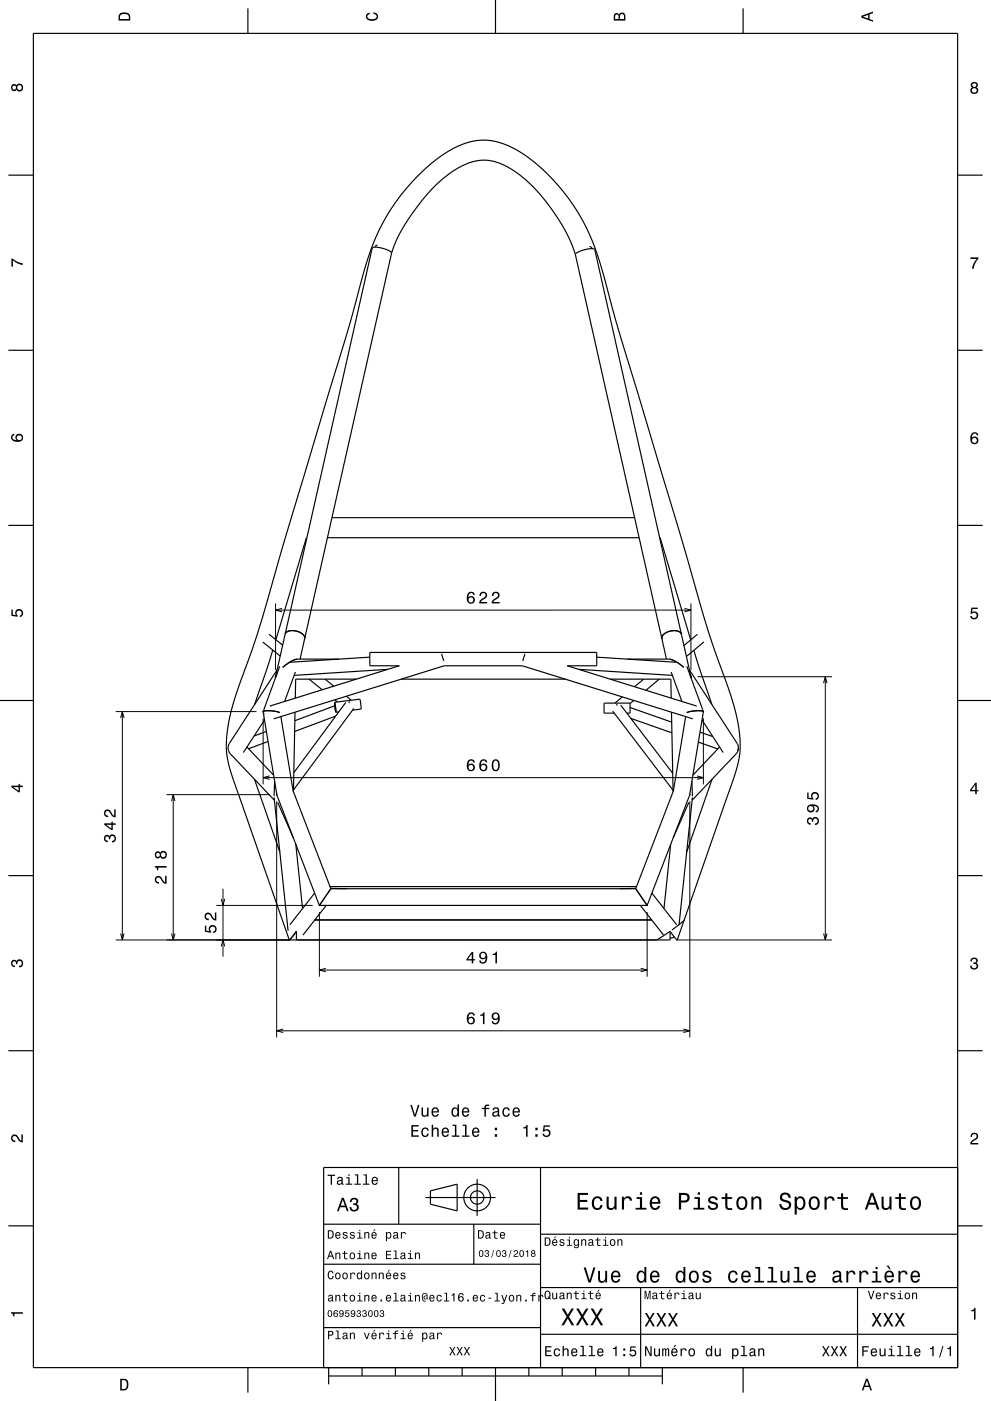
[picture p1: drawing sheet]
<svg xmlns="http://www.w3.org/2000/svg" width="297mm" height="420mm" viewBox="0 0 297 420" stroke-linecap="round" stroke-linejoin="round" font-family="sans-serif">
<g fill="none" stroke="#000" stroke-width=".3">
<path d="M82.6 180.9v20M84.5 182.4l-1.9 .5 1.9 .5M205.1 182.4l2 .5-2 .5M207.1 180.9v20M207.1 182.9h-124.5M34.7 213.3h42.2M36.1 215.3l.6-2 .5 2M36.7 213.3v68.5M78.9 215.3v19.8M209.1 202.9h40.2M210.8 215.3v19.8M246.8 204.8l.5-1.9 .6 1.9"/>
<path d="M247.3 202.9v78.9M49.9 238.2h31M51.9 238.2v43.6M78.9 233.1h131.9M80.8 232.6l-1.9 .5 1.9 .5M208.9 232.6l1.9 .5-1.9 .5M51.4 240.2l.5-2 .5 2M82.9 240.2v70.8M206.7 240.2v70.8M36.1 279.9l.6 1.9 .5-1.9M51.4 279.9l.5 1.9 .5-1.9M64.8 271.4h28.9"/>
<path d="M66.3 269.5l.5 1.9 .5-1.9M66.8 266.4v20.4M95.7 273.4v19.4M193.9 273.4v19.4M246.8 279.9l.5 1.9 .6-1.9M34.7 281.8h52.1M66.3 283.7l.5-1.9 .5 1.9M95.7 290.8h98.2M97.6 290.3l-1.9 .5 1.9 .5M192 290.3l1.9 .5-1.9 .5M202.8 281.8h46.5M82.9 309h123.8"/>
<path d="M84.9 308.5l-2 .5 2 .5M204.8 308.5l1.9 .5-1.9 .5"/>
</g>
<g fill="none" stroke="#000" stroke-width=".35">
<path d="M10 10h277v400h-277zM74.3 2.5v7.5M148.5 0v10M222.7 2.5v7.5M2.5 52.5h7.5M125.6 52.4a33.9 33.9 0 0 1 16.1-10.1 20 20 0 0 1 15.8 4.3 61 61 0 0 1 23.3 35.7 669.9 669.9 0 0 0 11.8 40.5l12.3 40.9a412 412 0 0 0 11.1 36.2l1 2.9a57.8 57.8 0 0 1 4.8 21.7 41.2 41.2 0 0 1-3.2 12.4l-15.7 44.9-2.1-2.6v2.6h-114.1l-14.9-42.8a51.8 51.8 0 0 1-3.9-13.8 53.6 53.6 0 0 1 4.2-21.1 351.2 351.2 0 0 0 12-38.1l12.9-43.1a904.8 904.8 0 0 0 13-44.7 60.4 60.4 0 0 1 15.6-25.8zM287 52.5h7.5M113.1 73.4l-.7 .5M117.4 75.7a55.3 55.3 0 0 1 15.9-22.6 18.4 18.4 0 0 1 12.9-5 23.3 23.3 0 0 1 13 7.3 57.1 57.1 0 0 1 13.2 20.8M176.7 73.9l.7 .4M2.5 105h7.5M287 105h7.5"/>
<path d="M2.5 157.5h7.5M99.5 155.2h90.7M287 157.5h7.5M91.8 161.2l-9.1 30.6M98.1 161.2h93.4M197.8 161.2l9.2 30.6M78.7 192.5l5.3 4.2M80.6 190.1l4.1 3.3M81.7 194.9l-5.4 16.3M83.8 199.7l-4.9 13.6M85.5 190.1a3.1 3.1 0 0 1 4.2-.6l1.2 .8 .4 1.1M86.2 198.9l-1.5 1.2"/>
<path d="M89 197.6l-1.2 .4-1.6 .9M89.9 197.6l27.4-121.8a7.5 7.5 0 0 0-5.7-1.5l-29 128.6M101.6 197.6h-12.5l-1.4 .4-1.5 .9M110.8 197l-23.7 1.5M132.3 196l.7 2.2M157.3 196l-.6 2.2M178.8 197l23.8 1.5M188 197.6h12.6l1.3 .4 1.6 .9M198.3 191.4l1.4 6.2M200.6 197.6l1.3 .4 1.6 .9M203.5 198.9l1.4 1.2M204.2 190.1a3.2 3.2 0 0 0-4.2-.6l-1.4 1-.3 .9"/>
<path d="M204.2 190.1l-25.8-114.5a1.06 1.06 0 0 0-.4-1 1.06 1.06 0 0 0-1.2 0 5.9 5.9 0 0 0-4.4 1.7l25.9 115.1M204.2 190.1l2.9 12.8M205.8 199.7l5 13.6M207.9 195l5.4 16.2M209 190.2l-4 3.3M210.9 192.5l-5.2 4.3M0 210h10M78.9 213.4l4.1 24.8M78.9 213.3l.7-.2h1.5l2.7 .5-2.5-.5a3.2 3.2 0 0 0-2.4 .3M78.9 213.3v.1M79.3 215.8l-6.4 9.8M79.8 219.3l-3.7 1.4"/>
<path d="M80.8 211.7l38.9-12.1h-8.9v-4h68v4h-8.8l38.8 12.1M82 215.5l51.1-15.9h23.4l51.1 15.9M83 202l-.4 1.2zM83.1 200.8l-14.4 22.1-.3 1.1 .2 1.3 .4 .7 13.2 13.9M84.2 214.8l3.7 22.6M88.4 213.5l-.5 23.8 11.2 29.1M88.5 201.5l-3.2 8.8M92.6 203.6l4 3.2M97.4 203.6l2.6 2.1M100.3 210.5l.4 3M100.3 210.5l7.5-.9 .4 3-2.5 .3M100.3 210.8l.3 2.4z"/>
<path d="M100.3 211.6l-11.9 4.5M100.3 209.8l.8 .6M100.6 214.7l-12.3 4.6M101.5 213.4l-.8 .1M103.6 210.6l-15.5 21M103.8 208.7l1.5 1.2M104.9 210.4l-.4 .3M106 212.4l-18 24.4M106.8 203.6h-18.2l-.1 5.7M116.2 200.7l-28 1.8M120.3 203.6h49.1M173.4 200.7l28.1 1.8"/>
<path d="M182.9 203.6h18.1l.2 5.7M183.6 213.2l18.1 23.7M184.1 213.8h-3.1v-3h7.8v3h-.9M184.7 211.2l.4 .2M186 211.4l15.6 20.4M186.5 208.9l-2.2 1.9M188.8 212.1l12.5 4.4M189.1 215.4l12.3 4.3M189.9 210l-1.1 .9M192.9 203.6l-2.7 2.3M197.6 203.6l-4 3.3M201.1 201.5l3.3 8.8"/>
<path d="M201.2 213.5l.5 23.8-11.2 29.1M205.5 214.8l-3.7 22.6M206.6 200.8l14.4 22.1 .3 1-.2 1.2M206.7 202l.4 1.2zM209.8 219.5l3.8 1.3M210.4 215.8l6.3 9.8M210.8 213.3l-.6-.2h-1.5l-2.9 .5 2.6-.5a3.2 3.2 0 0 1 2.4 .3M210.8 213.3h.1M210.8 213.4l-4.1 24.8M287 210h10M74 224l8 8.4M76.3 233.6l7.6 21.8"/>
<path d="M80.3 222.3l-5.8 2.2M82.1 239.1l4.2 40M82.3 234.3l-.2 4.4M82.3 239.6l.1 .1M82.9 238l12.8 33.4M206.7 238l-12.8 33.4M207.3 239.6v.1M207.4 234.3l.1 4.4M207.5 239l-4 38.2M209.3 222.5l5.8 2M213.4 233.6l-7.6 21.8M215.7 224l-8 8.4"/>
<path d="M221.2 224.4l-.1 .8-.5 .8-13.2 13.9M83.2 240.6l4.7 10.5M88.6 253.1l2.1 19.3M201 253.1l-2 19.3M206.4 240.6l-4.6 10.5M2.5 262.5h7.5M88.8 279.2l-2.1 2.6M94.3 267.7l-7.4 9.5M94.4 275.8h100.9M95.7 271.4h98.2M97.8 271.4l-7 8.9M98.9 265.8h91.9"/>
<path d="M99.1 266.3l4.8 .1M99.1 266.4l-3.4 5M99.1 266.4h91.4M190.5 266.4l3.4 5M190.6 266.3l-4.9 .1M191.9 271.4l7 8.9M195.4 267.7l7.4 9.6M200.8 279.2l-4.1 2.6M205 275.8l-3.6 3M287 262.5h7.5M86.7 281.8h.1M88.8 281.8v-2.6l-2.1 2.6"/>
<path d="M202.1 280.9l-1.3 .3M2.5 315h7.5M287 315h7.5M119.5 350v17M127.5 359h21M129 357l8-2v8l-8-2zM143 353.5v11M162 350v60M287 350h-190v60M2.5 367.5h7.5M97 367h65M97 379h65"/>
<path d="M142 367v12M162 370h125M287 367.5h7.5M97 398h65M162 386h125M192 386v24M257 386v24M74.3 410v7.5M98.5 412.5h100M98.5 410v5M108.5 410v2.5M118.5 410v2.5"/>
<path d="M128.5 410v2.5M138.5 410v2.5M148.5 410v10M158.5 410v2.5M162 400h125M168.5 410v2.5M178.5 410v2.5M188.5 410v2.5M198.5 410v5M222.7 410v7.5"/>
<circle cx="143" cy="359" r="2"/>
<circle cx="143" cy="359" r="4"/>
</g>
<g fill="#000">
<path d="M36 4a2.2 2.2 0 0 0-.5 2.2h3.5v-1.2a1.92 1.92 0 0 0-3-1zM36.3 4.4l.4-.2a1.44 1.44 0 0 1 1.9 .8v.7h-2.6v-1z" fill-rule="evenodd"/>
<path d="M109.9 4.2l.9-.4v.4l-.3 .1a.66 .66 0 0 0-.4 .6 .66 .66 0 0 0 .3 .6l.5 .2a1.58 1.58 0 0 0 2-.7 .89 .89 0 0 0-1-.8v-.5a1.24 1.24 0 0 1 1.4 1.1 1.24 1.24 0 0 1-1 1.4 1.93 1.93 0 0 1-2.7-1.2z" fill-rule="evenodd"/>
<path d="M184.2 4.2l-.3 2h3.5v-1.3a.98 .98 0 0 0-.7-1.1 .98 .98 0 0 0-1.2 .6 .84 .84 0 0 0-1.3-.2zM184.5 4.5l.4-.1 .4 .1 .1 1.2h-1zM185.9 4.4l.5-.2a.58 .58 0 0 1 .6 .7v.8h-1.2z" fill-rule="evenodd"/>
<path d="M258.1 4.7v.6l3.5 1.2v-.4l-1-.4v-1.4l1-.4v-.4zM258.6 5l1.6-.5v1z" fill-rule="evenodd"/>
<path d="M3.6 25.5a1 1 0 0 0-.1 1.5 1 1 0 0 0 1.4-.1 1.09 1.09 0 0 0 1.7 .2 1.09 1.09 0 0 0 0-1.7 1.09 1.09 0 0 0-1.7 .2l-.7-.4zM5.1 26.3a.75 .75 0 0 1 1.5 0 .75 .75 0 0 1-1.5 0zM3.7 26.3a.6 .6 0 0 1 1.2 0 .6 .6 0 0 1-1.2 0z" fill-rule="evenodd"/>
<path d="M291.2 24.8l-.2 .3a.8 .8 0 0 0 .4 1.1 1.09 1.09 0 0 0-.2 1.6 1.09 1.09 0 0 0 1.6 0 1.09 1.09 0 0 0-.2-1.6 .95 .95 0 0 0 .3-1.4 .95 .95 0 0 0-1.4-.2zM291.3 27.1a.71 .71 0 0 1 1.4 0 .71 .71 0 0 1-1.4 0zM291.4 25.5a.6 .6 0 0 1 1.2 0 .6 .6 0 0 1-1.2 0z" fill-rule="evenodd"/>
<path d="M3.4 77.5h.4a5.3 5.3 0 0 0 3 1.4v.6a5.2 5.2 0 0 1-2.9-1.5v1.9h-.5z" fill-rule="evenodd"/>
<path d="M290.8 77.2h2.4v.4a5.2 5.2 0 0 0-1.4 3h-.5a5.2 5.2 0 0 1 1.4-3h-1.9z" fill-rule="evenodd"/>
<path d="M3.6 130.4a1.44 1.44 0 0 0 .1 1.6 1.44 1.44 0 0 0 1.6 .5 1.26 1.26 0 0 0 1.6-1 1.26 1.26 0 0 0-1.1-1.5 1.11 1.11 0 0 0-1.1 .7 1.11 1.11 0 0 0 .3 1.3 1.03 1.03 0 0 1-1.3-.9l.2-.4 .4-.2v-.5zM5 131.2a.75 .75 0 0 1 1.5 0 .75 .75 0 0 1-1.5 0z" fill-rule="evenodd"/>
<path d="M291.3 129.8a2.4 2.4 0 0 0 .2 3.3 1.16 1.16 0 0 0 1.5-.4 1.16 1.16 0 0 0-.2-1.5 1.16 1.16 0 0 0-1.5 0 1.02 1.02 0 0 1 .8-1.2l.5 .1 .1 .4h.5a1.12 1.12 0 0 0-.7-.9 1.12 1.12 0 0 0-1.2 .2zM291.3 132a.75 .75 0 0 1 1.5 0 .75 .75 0 0 1-1.5 0z" fill-rule="evenodd"/>
<path d="M140.4 177.7a2.4 2.4 0 0 0 .2 3.2 1.16 1.16 0 0 0 1.5-.3 1.16 1.16 0 0 0-.2-1.6 1.16 1.16 0 0 0-1.5 .1 1.02 1.02 0 0 1 .8-1.3l.4 .1 .2 .4h.5a1.12 1.12 0 0 0-.7-.9 1.12 1.12 0 0 0-1.2 .3zM140.4 179.9a.75 .75 0 0 1 1.4 0 .75 .75 0 0 1-1.4 0zM144 177.7l-.3 1h.4a.7 .7 0 0 1 .6-.9 .7 .7 0 0 1 .8 .5 .7 .7 0 0 1-.5 .9l-.3 .1a1.64 1.64 0 0 0-1.1 1.6h2.4v-.4h-1.9l.9-.8a1.17 1.17 0 0 0 .9-1.7 1.17 1.17 0 0 0-1.9-.3zM147.7 177.7l-.3 1h.5a.7 .7 0 0 1 .5-.9 .7 .7 0 0 1 .8 .5 .7 .7 0 0 1-.5 .9l-.3 .1a1.63 1.63 0 0 0-1.1 1.6h2.4v-.4h-1.9l.9-.8a1.17 1.17 0 0 0 .9-1.7 1.17 1.17 0 0 0-1.9-.3z" fill-rule="evenodd"/>
<path d="M3.4 182.8h.4v1.5l1 .1a1.21 1.21 0 0 1 .5-1.7 1.21 1.21 0 0 1 1.7 .8 1.21 1.21 0 0 1-1.1 1.5v-.5a.8 .8 0 0 0 .4-1.2 .8 .8 0 0 0-1.3 0 .8 .8 0 0 0 .3 1.2v.4l-1.9-.3z" fill-rule="evenodd"/>
<path d="M291.1 182.2h1.9v.4h-1.5l-.2 .9a1.21 1.21 0 0 1 1.8 .6 1.21 1.21 0 0 1-.8 1.6 1.21 1.21 0 0 1-1.6-1h.5a.8 .8 0 0 0 1.2 .3 .8 .8 0 0 0 .1-1.2 .8 .8 0 0 0-1.2 .2h-.4z" fill-rule="evenodd"/>
<path d="M78.7 213.1h.4v.4h-.4z" fill-rule="evenodd"/>
<path d="M82.4 202.7h.4v.4h-.4z" fill-rule="evenodd"/>
<path d="M206.9 202.7h.4v.4h-.4z" fill-rule="evenodd"/>
<path d="M210.6 213.1h.4v.4h-.4z" fill-rule="evenodd"/>
<path d="M3.4 235.5v.5l2.1 1.5h.5v-1.5h.8v-.5h-.8v-.5h-.4v.5zM4 236h1.6v1.1z" fill-rule="evenodd"/>
<path d="M82.7 238h.4v.4h-.4z" fill-rule="evenodd"/>
<path d="M140.4 227.9a2.39 2.39 0 0 0 .2 3.2 1.16 1.16 0 0 0 1.5-.3 1.16 1.16 0 0 0-.2-1.6 1.16 1.16 0 0 0-1.5 .1 1.02 1.02 0 0 1 .8-1.3l.5 .2 .1 .4h.5a1.12 1.12 0 0 0-.7-1 1.12 1.12 0 0 0-1.2 .3zM140.4 230.1a.75 .75 0 0 1 1.4 0 .75 .75 0 0 1-1.4 0zM144.2 227.9a2.4 2.4 0 0 0 .1 3.2 1.16 1.16 0 0 0 1.6-.3 1.16 1.16 0 0 0-.2-1.6 1.16 1.16 0 0 0-1.6 .1 1.02 1.02 0 0 1 .8-1.3l.5 .2 .2 .4h.4a1.12 1.12 0 0 0-.7-1 1.12 1.12 0 0 0-1.1 .3zM144.1 230.1a.75 .75 0 0 1 1.5 0 .75 .75 0 0 1-1.5 0zM147.7 228.1a2.02 2.02 0 0 0 .9 3.1 2.03 2.03 0 0 0 .9-3.1 1.11 1.11 0 0 0-1.8 0zM148.2 228.1h.7a2.37 2.37 0 0 1 0 2.6h-.7a2.37 2.37 0 0 1 0-2.6z" fill-rule="evenodd"/>
<path d="M206.6 238h.3v.4h-.3z" fill-rule="evenodd"/>
<path d="M292.3 234.7l-1.6 2.1v.4h1.6v.9h.4v-.9h.5v-.4h-.5v-2.1zM292.3 235.2v1.6h-1.1z" fill-rule="evenodd"/>
<path d="M31.4 250.5a1.17 1.17 0 0 0-.2 1.3 1.17 1.17 0 0 0 1.1 .7v-.5a.62 .62 0 0 1-.8-.3 .62 .62 0 0 1 .3-.8 .62 .62 0 0 1 .8 .2v.5h.4a.72 .72 0 0 1 .5-.9 .72 .72 0 0 1 .9 .4 .72 .72 0 0 1-.5 .9l-.3 .1v.5a1.18 1.18 0 0 0 1.2-1.6 1.18 1.18 0 0 0-1.9-.5l-.1 .2a.86 .86 0 0 0-1.4-.2zM31.2 246.8v.5l2.2 1.5h.4v-1.5h.9v-.5h-.9v-.5h-.4v.5zM31.8 247.3h1.6v1.1zM31.4 243a1.2 1.2 0 0 0-.2 1.3 1.2 1.2 0 0 0 1.2 .7v-.5a.71 .71 0 0 1-.8-.5 .71 .71 0 0 1 .5-.9 .71 .71 0 0 1 .8 .5l.2 .3a1.62 1.62 0 0 0 1.6 1.2v-2.5h-.5v1.9l-.4-.2-.7-1.2a1.11 1.11 0 0 0-1.7-.1z" fill-rule="evenodd"/>
<path d="M242.1 245.3a1.17 1.17 0 0 0-.2 1.3 1.17 1.17 0 0 0 1.1 .7v-.5a.62 .62 0 0 1-.8-.3 .62 .62 0 0 1 .3-.8 .62 .62 0 0 1 .8 .2v.5h.4a.74 .74 0 0 1 .6-1 .74 .74 0 0 1 .9 .8 .74 .74 0 0 1-1 .7v.4a1.18 1.18 0 0 0 1.2-1.5 1.18 1.18 0 0 0-1.8-.6l-.1 .3a.86 .86 0 0 0-1.4-.2zM242.2 241.4a1.17 1.17 0 0 0-.2 1.7 1.17 1.17 0 0 0 1.6 .2 1.17 1.17 0 0 0 .2-1.7 1.03 1.03 0 0 1 1.2 .8l-.1 .5-.4 .2v.4a1.23 1.23 0 0 0 .9-1.4 1.23 1.23 0 0 0-1.5-1l-1.1 .1zM242.2 242.3a.75 .75 0 0 1 1.5 0 .75 .75 0 0 1-1.5 0zM241.9 237.6v1.9l1.9 .2v-.4a.8 .8 0 0 1-.3-1.2 .8 .8 0 0 1 1.3 .1 .8 .8 0 0 1-.4 1.2v.4a1.21 1.21 0 0 0 1.1-1.5 1.21 1.21 0 0 0-1.7-.8 1.21 1.21 0 0 0-.5 1.8l-1-.2v-1.5z" fill-rule="evenodd"/>
<path d="M46.7 262.9a1.2 1.2 0 0 0-.2 1.3 1.2 1.2 0 0 0 1.2 .7v-.5a.7 .7 0 0 1-.9-.5 .7 .7 0 0 1 .5-.8 .7 .7 0 0 1 .9 .5l.1 .3a1.64 1.64 0 0 0 1.6 1.1v-2.4h-.4v1.9l-.4-.3-.8-1.2a1.1 1.1 0 0 0-1.6-.1zM46.4 259.6v.4a.77 .77 0 0 1 .7 .9h.3v-.8h2.5v-.5zM46.7 255.5a1 1 0 0 0-.2 1.5 1 1 0 0 0 1.5-.1 1.09 1.09 0 0 0 1.7 .2 1.09 1.09 0 0 0 0-1.6 1.09 1.09 0 0 0-1.7 .1l-.7-.4zM48.2 256.3a.75 .75 0 0 1 1.5 0 .75 .75 0 0 1-1.5 0zM46.8 256.3a.6 .6 0 0 1 1.2 0 .6 .6 0 0 1-1.2 0z" fill-rule="evenodd"/>
<path d="M61.4 277.5v1.9l1.9 .2v-.4a.8 .8 0 0 1-.3-1.2 .8 .8 0 0 1 1.3 .1 .8 .8 0 0 1-.4 1.2v.4a1.21 1.21 0 0 0 1.1-1.5 1.21 1.21 0 0 0-1.7-.8 1.21 1.21 0 0 0-.5 1.8l-1-.2v-1.5zM61.6 273.9a1.2 1.2 0 0 0-.2 1.3 1.2 1.2 0 0 0 1.2 .7v-.5a.71 .71 0 0 1-.9-.5 .71 .71 0 0 1 .5-.8 .71 .71 0 0 1 .9 .5l.2 .3a1.63 1.63 0 0 0 1.5 1.1v-2.4h-.4v1.9l-.4-.3-.8-1.2a1.11 1.11 0 0 0-1.6-.1z" fill-rule="evenodd"/>
<path d="M95.5 271.2h.4v.4h-.4z" fill-rule="evenodd"/>
<path d="M193.8 271.2h.3v.4h-.3z" fill-rule="evenodd"/>
<path d="M3.6 288a.86 .86 0 0 1 1.4 .2 1.12 1.12 0 0 1 1.5-.5 1.12 1.12 0 0 1 .3 1.6l-.5 .6-.6 .1v-.4a.72 .72 0 0 0 .9-.7 .72 .72 0 0 0-.8-.8 .72 .72 0 0 0-.6 1h-.4a.62 .62 0 0 0-.4-.9 .62 .62 0 0 0-.8 .5 .62 .62 0 0 0 .5 .8h.4l-.1 .4a1.17 1.17 0 0 1-1-.6 1.17 1.17 0 0 1 .2-1.3z" fill-rule="evenodd"/>
<path d="M141.4 285.4l-1.6 2.1v.4h1.6v.9h.4v-.9h.5v-.4h-.5v-2.1zM141.4 286v1.5h-1.1zM143.9 285.6a1.15 1.15 0 0 0 0 1.7 1.15 1.15 0 0 0 1.6-.1 1.02 1.02 0 0 1-.8 1.3l-.4-.1-.2-.5h-.5a1.23 1.23 0 0 0 1.5 1 1.23 1.23 0 0 0 .9-1.5 1.41 1.41 0 0 0-.3-1.7 1.41 1.41 0 0 0-1.8-.1zM144.1 286.4a.75 .75 0 0 1 1.5 0 .75 .75 0 0 1-1.5 0zM147.7 286v.3h.8v2.5h.4v-3.5h-.3a.77 .77 0 0 1-.9 .7z" fill-rule="evenodd"/>
<path d="M291.1 287.4a1.01 1.01 0 0 1 1.5-.2 1.01 1.01 0 0 1 0 1.5 1.12 1.12 0 0 1 .4 1.6 1.12 1.12 0 0 1-1.6 .3l-.6-.6-.1-.5h.5a.72 .72 0 0 0 .7 .9 .72 .72 0 0 0 .7-.8 .72 .72 0 0 0-.9-.6v-.4a.62 .62 0 0 0 .8-.4 .62 .62 0 0 0-.5-.8 .62 .62 0 0 0-.7 .5v.3h-.5z" fill-rule="evenodd"/>
<path d="M140.4 303.8a2.39 2.39 0 0 0 .2 3.2 1.16 1.16 0 0 0 1.5-.3 1.16 1.16 0 0 0-.2-1.6 1.16 1.16 0 0 0-1.5 .1 1.02 1.02 0 0 1 .8-1.3l.5 .2 .1 .4h.5a1.12 1.12 0 0 0-.7-1 1.12 1.12 0 0 0-1.2 .3zM140.4 306a.75 .75 0 0 1 1.4 0 .75 .75 0 0 1-1.4 0zM143.9 304.2v.3h.8v2.5h.5v-3.5h-.3a.77 .77 0 0 1-1 .7zM147.7 303.8a1.15 1.15 0 0 0-.1 1.7 1.15 1.15 0 0 0 1.7-.1 1.02 1.02 0 0 1-.8 1.3l-.5-.1-.2-.4h-.4a1.23 1.23 0 0 0 1.4 .9 1.23 1.23 0 0 0 1-1.5 1.41 1.41 0 0 0-.4-1.7 1.41 1.41 0 0 0-1.7-.1zM147.8 304.6a.75 .75 0 0 1 1.5 0 .75 .75 0 0 1-1.5 0z" fill-rule="evenodd"/>
<path d="M123 331.2l1.1 3.5h.5l1.1-3.5h-.5l-.8 3-1-3zM126.3 332v1.8a.89 .89 0 0 0 .6 1 .89 .89 0 0 0 1.1-.5v.4h.4v-2.7h-.4v1.6a.65 .65 0 0 1-.4 .8 .65 .65 0 0 1-.8-.3v-2.1zM129.6 332.3a1.45 1.45 0 0 0-.2 1.7 1.45 1.45 0 0 0 1.4 .8l.7-.8h-.4l-.6 .4a.76 .76 0 0 1-.7-.9h1.7a1.16 1.16 0 0 0-.4-1.4 1.16 1.16 0 0 0-1.5 .2zM130 332.5l.2-.1a.66 .66 0 0 1 .7 .1 .66 .66 0 0 1 .2 .6h-1.3zM135.6 332.3a1.49 1.49 0 0 0-.3 1.6 1.49 1.49 0 0 0 1.3 .9l.5-.5v.4h.5v-3.6h-.5v1.3a.9 .9 0 0 0-1.5-.1zM135.9 332.6a.62 .62 0 0 1 .7-.2 .62 .62 0 0 1 .5 .5 .91 .91 0 0 1 0 1.1 .91 .91 0 0 1-1 .4l-.3-.6zM138.7 332.3a1.45 1.45 0 0 0-.2 1.7 1.45 1.45 0 0 0 1.4 .8l.7-.8h-.4l-.6 .4a.76 .76 0 0 1-.7-.9h1.7a1.16 1.16 0 0 0-.4-1.4 1.16 1.16 0 0 0-1.5 .2zM139.1 332.5l.2-.1a.66 .66 0 0 1 .7 .1 .66 .66 0 0 1 .2 .6h-1.3zM144.4 332.1v.4h.8v2.2h.4v-2.2h1v-.4h-1l.1-.3 .9-.3v-.4a.95 .95 0 0 0-1 .1 .95 .95 0 0 0-.4 .9zM147.9 332.2l-.3 .6h.4a.55 .55 0 0 1 .7-.5 .55 .55 0 0 1 .4 .8h-.2a.91 .91 0 0 0-1.3 .5 .91 .91 0 0 0 .7 1.2l.9-.4 .1 .3 .6 .1v-.4h-.3v-1.6a1.01 1.01 0 0 0-.7-.9 1.01 1.01 0 0 0-1 .3zM148.1 333.7l1.1-.3a.77 .77 0 0 1-.2 .8 .77 .77 0 0 1-.9 .1zM150.9 332.3a1.45 1.45 0 0 0-.3 1.7 1.45 1.45 0 0 0 1.5 .8l.6-.6 .1-.4h-.4l-.4 .6a1.01 1.01 0 0 1-1-1 1.01 1.01 0 0 1 1-1l.4 .5h.4a1.09 1.09 0 0 0-.8-.9 1.09 1.09 0 0 0-1.1 .3zM153.9 332.3a1.45 1.45 0 0 0-.3 1.7 1.45 1.45 0 0 0 1.5 .8l.7-.8h-.5l-.6 .4a.76 .76 0 0 1-.6-.9h1.7a1.16 1.16 0 0 0-.5-1.4 1.16 1.16 0 0 0-1.4 .2zM154.2 332.5l.3-.1a.66 .66 0 0 1 .6 .1 .66 .66 0 0 1 .3 .6h-1.3z" fill-rule="evenodd"/>
<path d="M3.6 340.4a1.22 1.22 0 0 1 2 .7l.8 .9v-1.9h.4v2.4a2.76 2.76 0 0 1-2-1.8 .69 .69 0 0 0-1.1 .5 .69 .69 0 0 0 .9 .7v.5a1.18 1.18 0 0 1-1.2-.7 1.18 1.18 0 0 1 .2-1.3z" fill-rule="evenodd"/>
<path d="M98.2 352.2v.3h.9v2.7h.4v-2.7h.9v-.3zM101.3 353l-.3 .5h.4a.47 .47 0 0 1 .5-.4 .47 .47 0 0 1 .4 .6l-.2 .1a.78 .78 0 0 0-1.1 .4 .78 .78 0 0 0 .6 1l.8-.3 .1 .2 .5 .1v-.3l-.3-.1v-1.3a.87 .87 0 0 0-1.4-.5zM101.4 354.3l.9-.3v.4a.51 .51 0 0 1-.5 .5 .51 .51 0 0 1-.5-.5zM103.8 352.9v.3h.6v1.6h-.8v.4h2v-.4h-.8v-1.9zM104.4 352.1v.4h.4v-.4zM106.4 352.1v.3h.6v2.4h-.8v.4h1.9v-.4h-.7v-2.7zM109 352.1v.3h.6v2.4h-.8v.4h1.9v-.4h-.7v-2.7zM111.6 353.1a1.25 1.25 0 0 0-.2 1.4 1.25 1.25 0 0 0 1.2 .7l.6-.7h-.3l-.6 .4a.65 .65 0 0 1-.6-.8h1.6v-.2a.96 .96 0 0 0-.5-1 .96 .96 0 0 0-1.2 .2zM111.9 353.3l.7-.2 .3 .7h-1.2z" fill-rule="evenodd"/>
<path d="M123.3 337.3v3.5h2.2v-.4h-1.7v-1.2h1.5v-.4h-1.5v-1.1h1.7v-.4zM126.6 338.4a1.45 1.45 0 0 0-.3 1.6 1.45 1.45 0 0 0 1.5 .8l.6-.5 .1-.5h-.4l-.4 .6a1.01 1.01 0 0 1-1-1 1.01 1.01 0 0 1 1-1l.4 .6h.4a1.09 1.09 0 0 0-.8-1 1.09 1.09 0 0 0-1.1 .4zM129.4 337.2v3.6h.4v-1.6a.63 .63 0 0 1 .4-.7 .63 .63 0 0 1 .8 .3v2h.5v-1.8a.88 .88 0 0 0-.6-1 .88 .88 0 0 0-1.1 .5v-1.3zM132.6 338.4a1.46 1.46 0 0 0-.2 1.6 1.46 1.46 0 0 0 1.4 .8l.7-.8h-.4l-.6 .5a.76 .76 0 0 1-.7-.9h1.8a1.17 1.17 0 0 0-.5-1.4 1.17 1.17 0 0 0-1.5 .2zM133 338.6l.2-.2a.66 .66 0 0 1 .7 .1 .66 .66 0 0 1 .2 .7h-1.3zM135.6 337.2v.3h.7v2.9h-.9v.4h2.3v-.4h-.9v-3.2zM138.7 337.2v.3h.7v2.9h-.9v.4h2.2v-.4h-.9v-3.2zM141.8 338.4a1.46 1.46 0 0 0-.3 1.6 1.46 1.46 0 0 0 1.4 .8l.7-.8h-.4l-.6 .5a.76 .76 0 0 1-.7-.9h1.8a1.17 1.17 0 0 0-.5-1.4 1.17 1.17 0 0 0-1.4 .2zM142.1 338.6l.2-.2a.66 .66 0 0 1 .7 .1 .66 .66 0 0 1 .2 .7h-1.3zM148.3 340v.8h.7v-.8zM148.3 338.1v.7h.7v-.7z" fill-rule="evenodd"/>
<path d="M156.8 337.9v.4h.9v2.5h.4v-3.5h-.3a.78 .78 0 0 1-1 .6zM160.4 340v.8h.7v-.8zM160.4 338.1v.7h.7v-.7zM162.9 337.4l-.2 1.8h.4a.8 .8 0 0 1 1.2-.2 .8 .8 0 0 1-.1 1.2 .8 .8 0 0 1-1.2-.3h-.4a1.21 1.21 0 0 0 1.5 1 1.21 1.21 0 0 0 .8-1.6 1.21 1.21 0 0 0-1.8-.6l.2-.9h1.5v-.4z" fill-rule="evenodd"/>
<path d="M291.2 339.9a1.18 1.18 0 0 1 1.9 .3 1.18 1.18 0 0 1-1 1.7l-.8 .8h1.9v.4h-2.4a2.75 2.75 0 0 1 1.8-2.1 .7 .7 0 0 0-.5-1 .7 .7 0 0 0-.8 .8h-.4z" fill-rule="evenodd"/>
<path d="M98.9 375l-.9 2.5h.3l.3-.8h1l.2 .8h.4l-.9-2.5zM99.1 375.3l.4 1.1h-.8zM100.5 375.5v2h.3v-1.1a.45 .45 0 0 1 .4-.7 .45 .45 0 0 1 .5 .6v1.2h.3v-1.3a.63 .63 0 0 0-.4-.7 .63 .63 0 0 0-.8 .3v-.3zM103.1 375v.6h-.5v.3h.5v1.3a.74 .74 0 0 0 1 .3v-.3h-.6l-.1-.4v-.9h.7v-.3h-.7v-.6zM105 375.7a.98 .98 0 0 0-.2 1.4 .98 .98 0 0 0 1.4 .2 .98 .98 0 0 0 .2-1.4 .98 .98 0 0 0-1.4-.2zM105.2 375.9l.2-.1a.71 .71 0 0 1 .7 .7 .71 .71 0 0 1-.7 .7l-.3-.4zM107.2 375.6v.3h.5v1.3h-.7v.3h1.6v-.3h-.6v-1.6zM107.7 374.9v.3h.3v-.3zM109.2 375.5v2h.3v-1.1a.45 .45 0 0 1 .4-.7 .45 .45 0 0 1 .5 .6v1.2h.3v-1.3a.63 .63 0 0 0-.5-.7 .63 .63 0 0 0-.7 .3v-.3zM111.5 375.7a.98 .98 0 0 0-.2 1.4 .98 .98 0 0 0 1.3 .3l.3-.5-1 .3-.3-.6 1.3-.2a.8 .8 0 0 0-.4-.8 .8 .8 0 0 0-1 .1zM111.8 375.9l.5-.1 .3 .5h-1zM115.7 375v2.5h1.6v-.3h-1.3v-.9h1.1v-.3h-1.1v-.7h1.2v-.3zM118 374.9v.3h.5v2h-.7v.3h1.7v-.3h-.7v-2.3zM120.2 375.6l-.2 .5h.3a.39 .39 0 0 1 .5-.4 .39 .39 0 0 1 .3 .6 .73 .73 0 0 0-1 .2 .73 .73 0 0 0 .2 1l.9-.3v.2l.4 .1-.1-1.4a.72 .72 0 0 0-.5-.6 .72 .72 0 0 0-.8 .1zM120.4 376.7l.7-.2v.3a.42 .42 0 0 1-.4 .5 .42 .42 0 0 1-.4-.5zM122.3 375.6v.3h.5v1.3h-.6v.3h1.6v-.3h-.6v-1.6zM122.8 374.9v.3h.4v-.3zM124.4 375.5v2h.3v-1.1a.45 .45 0 0 1 .4-.7 .45 .45 0 0 1 .4 .6v1.2h.4v-1.3a.63 .63 0 0 0-.5-.7 .63 .63 0 0 0-.7 .3v-.3z" fill-rule="evenodd"/>
<path d="M98.2 368.8v2.5h.9a1.28 1.28 0 0 0 1-1.2 1.28 1.28 0 0 0-1-1.3zM98.6 369.1a.96 .96 0 0 1 1.1 1 .96 .96 0 0 1-1.1 .9zM100.7 369.6a.98 .98 0 0 0-.2 1.3 .98 .98 0 0 0 1.3 .3l.2-.4-.9 .3-.3-.7 1.3-.1a.8 .8 0 0 0-.5-.9 .8 .8 0 0 0-.9 .2zM100.9 369.7l.6-.1 .2 .6h-.9zM102.9 369.5l-.2 .4 .1 .3 1 .4a.43 .43 0 0 1-.4 .5 .43 .43 0 0 1-.4-.4h-.3a.7 .7 0 0 0 .9 .7 .7 .7 0 0 0 .3-1.1l-.8-.3a.38 .38 0 0 1 .3-.5 .38 .38 0 0 1 .4 .4h.3l-.4-.5zM105.1 369.5l-.2 .4 .1 .3 1 .4a.43 .43 0 0 1-.4 .5 .43 .43 0 0 1-.5-.4h-.3a.7 .7 0 0 0 1 .7 .7 .7 0 0 0 .2-1.1l-.7-.3a.38 .38 0 0 1 .3-.5 .38 .38 0 0 1 .4 .4h.3l-.4-.5zM107.2 369.4v.3h.5v1.3h-.7v.3h1.6v-.3h-.6v-1.6zM107.7 368.7v.4h.3v-.4zM109.2 369.4v1.9h.3v-1.1a.45 .45 0 0 1 .4-.6 .45 .45 0 0 1 .5 .5v1.2h.3v-1.3a.63 .63 0 0 0-.5-.7 .63 .63 0 0 0-.7 .4v-.3zM112.2 368.5l-.4 .6 .8-.6zM111.5 369.6a.98 .98 0 0 0-.2 1.3 .98 .98 0 0 0 1.3 .3l.3-.4-1 .3-.3-.7 1.3-.1a.8 .8 0 0 0-.4-.9 .8 .8 0 0 0-1 .2zM111.8 369.7l.5-.1 .3 .6h-1zM115.7 369.4v2.7h.3v-1.1l.1 .2a.67 .67 0 0 0 .7 .1 .67 .67 0 0 0 .4-.5 .91 .91 0 0 0 0-1.1 .91 .91 0 0 0-1-.3l-.2 .3v-.3zM116.1 369.8l.2-.2a.7 .7 0 0 1 .7 .7 .7 .7 0 0 1-.7 .7l-.3-.3zM118.1 369.5l-.2 .4h.3a.39 .39 0 0 1 .4-.3 .39 .39 0 0 1 .3 .5 .73 .73 0 0 0-.9 .3 .73 .73 0 0 0 .1 .9l.9-.2 .1 .2h.4l-.2-1.4a.72 .72 0 0 0-.5-.6 .72 .72 0 0 0-.7 .2zM118.2 370.6l.8-.3v.3a.42 .42 0 0 1-.4 .5 .42 .42 0 0 1-.5-.5zM120.1 369.4v1.9h.4l.1-1.6 .5-.1 .2 .4h.4a.64 .64 0 0 0-.5-.7 .64 .64 0 0 0-.8 .4v-.3z" fill-rule="evenodd"/>
<path d="M102.4 359.1l-1.4 4h.5l.4-1.2h1.6l.4 1.2h.6l-1.5-4zM102.7 359.7l.7 1.7h-1.3zM105.2 359.4l-.4 1h.6a.71 .71 0 0 1 .3-.9 .71 .71 0 0 1 .9 .3 .71 .71 0 0 1-.2 1h-.5v.4a.82 .82 0 0 1 1 .5 .82 .82 0 0 1-.5 1.1 .82 .82 0 0 1-1.1-.6v-.4h-.5a1.34 1.34 0 0 0 1.7 1.4 1.34 1.34 0 0 0 .7-2.1l-.3-.1a1.11 1.11 0 0 0 .3-1.6 1.11 1.11 0 0 0-1.6-.2z" fill-rule="evenodd"/>
<path d="M143.7 375l-.2 .4a.91 .91 0 0 0 0 1 .91 .91 0 0 0 1 .4 1.05 1.05 0 0 0 .4-1.2 1.05 1.05 0 0 0-1-.8zM144 375.1a.81 .81 0 0 1 .7 .7 .81 .81 0 0 1-.5 .8l-.4-.4zM145.4 374.9l-.2 .5h.3a.35 .35 0 0 1 .2-.4 .35 .35 0 0 1 .4 .1 .35 .35 0 0 1-.1 .5h-.2v.2a.42 .42 0 0 1 .5 .4 .42 .42 0 0 1-.4 .5 .42 .42 0 0 1-.4-.6h-.3a.66 .66 0 0 0 .9 .7 .66 .66 0 0 0 .2-1.1 .58 .58 0 0 0 0-.9 .58 .58 0 0 0-.9 .1zM147.9 374.7l-.7 2.3h.2l.7-2.3zM148.9 375l-.2 .4a.91 .91 0 0 0 0 1 .91 .91 0 0 0 1 .4 1.05 1.05 0 0 0 .4-1.2 1.05 1.05 0 0 0-1-.8zM149.2 375.1a.81 .81 0 0 1 .7 .7 .81 .81 0 0 1-.5 .8l-.4-.4zM150.6 374.9l-.1 .5h.2a.35 .35 0 0 1 .2-.4 .35 .35 0 0 1 .5 .1 .35 .35 0 0 1-.2 .5h-.2v.2a.42 .42 0 0 1 .5 .4 .42 .42 0 0 1-.4 .5 .42 .42 0 0 1-.4-.6h-.3a.66 .66 0 0 0 .9 .7 .66 .66 0 0 0 .2-1.1 .58 .58 0 0 0 0-.9 .58 .58 0 0 0-.9 .1zM153.1 374.7l-.7 2.3h.2l.7-2.3zM154.1 374.9l-.2 .6h.3a.43 .43 0 0 1 .4-.5 .43 .43 0 0 1 .5 .5 .43 .43 0 0 1-.6 .4l-.4 .3-.2 .6h1.4v-.3l-1.1-.1a1.07 1.07 0 0 0 .9-1.5l-.5-.1zM155.8 375l-.1 .4a.91 .91 0 0 0 0 1 .91 .91 0 0 0 .9 .4 1.05 1.05 0 0 0 .5-1.2 1.05 1.05 0 0 0-1.1-.8zM156.1 375.1a.81 .81 0 0 1 .7 .7 .81 .81 0 0 1-.5 .8l-.4-.4zM157.6 375.2v.2h.4v1.4h.3v-2zM159.4 374.9l-.2 .5 .2 .3a.62 .62 0 0 0-.1 .9 .62 .62 0 0 0 1 0 .62 .62 0 0 0-.1-.9 .57 .57 0 0 0 0-.9 .57 .57 0 0 0-.8 .1zM159.4 376.2a.41 .41 0 0 1 .8 0 .41 .41 0 0 1-.8 0zM159.5 375.3a.34 .34 0 0 1 .6 0 .34 .34 0 0 1-.6 0z" fill-rule="evenodd"/>
<path d="M143.2 368.8v2.5h.9a1.28 1.28 0 0 0 1-1.2 1.28 1.28 0 0 0-1-1.3zM143.6 369.1a.96 .96 0 0 1 1.1 1 .96 .96 0 0 1-1.1 .9zM145.7 369.5l-.2 .4h.3a.39 .39 0 0 1 .5-.3 .39 .39 0 0 1 .3 .5 .73 .73 0 0 0-1 .3 .73 .73 0 0 0 .2 .9l.9-.2v.2h.4l-.2-1.4a.73 .73 0 0 0-.4-.6 .73 .73 0 0 0-.8 .2zM145.8 370.6l.8-.3v.3a.42 .42 0 0 1-.4 .5 .42 .42 0 0 1-.4-.5zM148.1 368.9v.5h-.5v.3h.5v1.3a.75 .75 0 0 0 1 .4v-.3l-.6-.1-.1-.4v-.9h.7v-.3h-.7v-.5zM150 369.6a.98 .98 0 0 0-.2 1.3 .98 .98 0 0 0 1.3 .3l.3-.4-1 .3-.3-.7 1.3-.1a.8 .8 0 0 0-.4-.9 .8 .8 0 0 0-1 .2zM150.3 369.7l.5-.1 .3 .6h-1z" fill-rule="evenodd"/>
<path d="M163.2 371v2.5h.9a1.28 1.28 0 0 0 1-1.3 1.28 1.28 0 0 0-1-1.2zM163.6 371.3a.96 .96 0 0 1 1.1 .9 .96 .96 0 0 1-1.1 1zM166.4 370.7l-.4 .6 .7-.6zM165.7 371.7a.98 .98 0 0 0-.2 1.4 .98 .98 0 0 0 1.3 .3l.2-.5-.9 .3-.3-.6 1.3-.2a.8 .8 0 0 0-.5-.8 .8 .8 0 0 0-.9 .1zM165.9 371.9l.6-.1 .2 .5h-.9zM167.9 371.6l-.2 .4 .1 .4 1 .4a.43 .43 0 0 1-.4 .5 .43 .43 0 0 1-.4-.4h-.3a.7 .7 0 0 0 .9 .7 .7 .7 0 0 0 .3-1.2l-.8-.2a.38 .38 0 0 1 .3-.5 .38 .38 0 0 1 .4 .4l.3-.1-.4-.5zM170 371.6v.3h.5v1.3h-.7v.3h1.7v-.3h-.7v-1.6zM170.5 370.9v.3h.3v-.3zM172.1 371.7l-.2 .4a.91 .91 0 0 0 .1 1 .91 .91 0 0 0 1 .4l.2-.3a.52 .52 0 0 1-.2 .7 .52 .52 0 0 1-.7-.3h-.3a.78 .78 0 0 0 .9 .6 .78 .78 0 0 0 .6-.8v-1.9h-.3v.4l-.6-.4zM172.4 371.9l.1-.1a.7 .7 0 0 1 .7 .7 .7 .7 0 0 1-.7 .7l-.2-.4zM174.2 371.5v2h.3v-1.4l.5-.3 .3 .3 .1 1.4h.3v-1.3a.63 .63 0 0 0-.5-.7 .63 .63 0 0 0-.7 .3v-.3zM176.6 371.6l-.2 .5h.3a.39 .39 0 0 1 .4-.4 .39 .39 0 0 1 .3 .6 .73 .73 0 0 0-.9 .2 .73 .73 0 0 0 .1 1l.9-.3 .1 .2 .4 .1-.2-1.4a.73 .73 0 0 0-1.2-.5zM176.7 372.7l.8-.2v.3a.42 .42 0 0 1-.4 .5 .42 .42 0 0 1-.5-.5zM178.9 371v.6h-.5v.3h.5l.1 1.3a.75 .75 0 0 0 1 .3v-.3h-.7v-.4v-.9h.7v-.3h-.7v-.6zM180.8 371.6v.3h.5v1.3h-.6v.3h1.6v-.3h-.6v-1.6zM181.3 370.9v.3h.4v-.3zM183 371.7a.98 .98 0 0 0-.2 1.4 .98 .98 0 0 0 1.4 .2 .98 .98 0 0 0 .2-1.4 .98 .98 0 0 0-1.4-.2zM183.2 371.9l.2-.1a.71 .71 0 0 1 .7 .7 .71 .71 0 0 1-.7 .7l-.3-.4zM185 371.5v2h.3l.1-1.4 .5-.3 .3 .3v1.4h.3v-1.3a.63 .63 0 0 0-.4-.7 .63 .63 0 0 0-.8 .3v-.3z" fill-rule="evenodd"/>
<path d="M173.1 357.6v5h3.2v-.6h-2.5v-1.7h2.2v-.6h-2.2v-1.5h2.4v-.6zM177.8 359.2a2.18 2.18 0 0 0 1.2 3.6 1.51 1.51 0 0 0 1.6-1.6h-.6a.95 .95 0 0 1-.9 1 .95 .95 0 0 1-1-.9 1.59 1.59 0 0 1 .9-2.1 .85 .85 0 0 1 .9 .8h.7a1.56 1.56 0 0 0-1.1-1.3 1.56 1.56 0 0 0-1.7 .5zM181.8 358.8v2.5a1.27 1.27 0 0 0 .9 1.4 1.27 1.27 0 0 0 1.5-.7v.6h.6v-3.8h-.6v2.2a.92 .92 0 0 1-.6 1.1 .92 .92 0 0 1-1.2-.4v-2.9zM186.4 358.8v3.8h.6v-2.2a.95 .95 0 0 1 .5-1.1 .95 .95 0 0 1 1.2 .3l.1 .4h.6a1.28 1.28 0 0 0-1-1.4 1.28 1.28 0 0 0-1.4 .8v-.6zM190.8 358.9v.5h1v2.7h-1.3v.5h3.2v-.5h-1.3v-3.2zM191.8 357.4v.8h.6v-.8zM195.1 359.2a2.2 2.2 0 0 0 1.2 3.6 1.51 1.51 0 0 0 1.5-1.3h-.6l-.3 .5-.5 .2a1.08 1.08 0 0 1-1-1.3h2.5a1.66 1.66 0 0 0-.7-2 1.66 1.66 0 0 0-2.1 .3zM195.6 359.5a.94 .94 0 0 1 1.2-.2 .94 .94 0 0 1 .5 1h-1.9zM203.5 357.6v5h.6v-2.1a1.91 1.91 0 0 0 2.6-1.4 1.32 1.32 0 0 0-1.5-1.5zM204.1 358.2a1.6 1.6 0 0 1 1.8 .5 .86 .86 0 0 1 0 .9 .86 .86 0 0 1-.9 .3h-.9zM208.1 358.9v.5h1v2.7h-1.3v.5h3.3v-.5h-1.3v-3.2zM209.1 357.4v.8h.7v-.8zM212.6 358.9a1.08 1.08 0 0 0-.3 1.2 1.08 1.08 0 0 0 1 .7l1.2 .5a.9 .9 0 0 1-.8 1 .9 .9 0 0 1-1-.9h-.6a1.52 1.52 0 0 0 1.7 1.3 1.52 1.52 0 0 0 1.3-1.7l-.6-.5-1.5-.4a.76 .76 0 0 1 .6-1 .76 .76 0 0 1 .9 .7h.6a1.47 1.47 0 0 0-1-1.2 1.47 1.47 0 0 0-1.5 .3zM217.4 357.8v1.1h-1.1v.5h1.1v2.6a1.49 1.49 0 0 0 2 .7v-.5a.97 .97 0 0 1-1.4-.5v-2.3h1.4v-.5h-1.4v-1.1zM221.1 359.2a2.18 2.18 0 0 0 1.2 3.6 2.12 2.12 0 0 0 1.7-2.1 2.12 2.12 0 0 0-1.7-2.1l-.7 .2zM221.6 359.6a.96 .96 0 0 1 1-.4 .96 .96 0 0 1 .7 .8 1.59 1.59 0 0 1-1 2.2 1.67 1.67 0 0 1-.7-2.6zM225.2 358.8v3.8h.6v-2.2a.91 .91 0 0 1 .6-1.1 .91 .91 0 0 1 1.1 .5v2.8h.7v-2.5a1.27 1.27 0 0 0-.9-1.4 1.27 1.27 0 0 0-1.5 .6v-.5zM234.1 357.9a1.38 1.38 0 0 0-.3 1.5 1.38 1.38 0 0 0 1.3 .9 1.1 1.1 0 0 1 1.3 1.3 1.19 1.19 0 0 1-1.3 .5 1.19 1.19 0 0 1-.9-1.1h-.7a1.73 1.73 0 0 0 2.2 1.8 1.73 1.73 0 0 0 1-2.6l-1.7-.6a.83 .83 0 0 1-.5-1.1 .83 .83 0 0 1 1.2-.3l.5 .5 .1 .4h.7a1.67 1.67 0 0 0-1-1.6 1.67 1.67 0 0 0-1.9 .4zM238.2 358.8v5.3h.6v-2.1a1.32 1.32 0 0 0 1.4 .7 1.32 1.32 0 0 0 1.1-1.1 2.15 2.15 0 0 0-1.4-3l-.6 .2-.5 .6v-.6zM239.1 359.6a.9 .9 0 0 1 .9-.4 .9 .9 0 0 1 .7 .8 1.61 1.61 0 0 1-.9 2.2 1.69 1.69 0 0 1-.7-2.6zM242.8 359.2a2.18 2.18 0 0 0 1.2 3.6 2.12 2.12 0 0 0 1.7-2.1 2.12 2.12 0 0 0-1.7-2.1l-.7 .2zM243.3 359.6a.96 .96 0 0 1 1-.4 .96 .96 0 0 1 .7 .8 1.59 1.59 0 0 1-1 2.2 1.67 1.67 0 0 1-.7-2.6zM247.1 358.8v3.8h.6v-2.2a.95 .95 0 0 1 .5-1.1 .95 .95 0 0 1 1.2 .3l.1 .4h.6a1.28 1.28 0 0 0-1-1.4 1.28 1.28 0 0 0-1.4 .8v-.6zM252 357.8v1.1h-1v.5h1l.1 2.6a1.49 1.49 0 0 0 2 .7v-.5a.97 .97 0 0 1-1.4-.5v-2.3h1.4v-.5h-1.4v-1.1zM261 357.6l-1.8 5h.6l.6-1.4h2l.5 1.4h.7l-1.9-5zM261.4 358.3l.7 2.2h-1.5zM264.2 358.8v2.5a1.27 1.27 0 0 0 .9 1.4 1.27 1.27 0 0 0 1.5-.7v.6h.6v-3.8h-.6v2.2a.92 .92 0 0 1-.6 1.1 .92 .92 0 0 1-1.1-.4l-.1-2.9zM269.4 357.8v1.1h-1.1v.5h1.1v2.6a1.49 1.49 0 0 0 2.1 .7v-.5a.97 .97 0 0 1-1.4-.5l-.1-2.3h1.5v-.5h-1.5v-1.1zM273.1 359.2a2.18 2.18 0 0 0 1.3 3.6 2.12 2.12 0 0 0 1.7-2.1 2.12 2.12 0 0 0-1.7-2.1l-.7 .2zM273.6 359.6a.96 .96 0 0 1 1-.4 .96 .96 0 0 1 .7 .8 1.59 1.59 0 0 1-.9 2.2 1.67 1.67 0 0 1-.8-2.6z" fill-rule="evenodd"/>
<path d="M174.9 380l1.5 4.5h.6l1.5-4.5h-.7l-1.1 3.8-1.2-3.8zM179.2 381v2.3a1.14 1.14 0 0 0 .8 1.2 1.14 1.14 0 0 0 1.4-.6v.6h.6v-3.5h-.6v2a.83 .83 0 0 1-.5 1 .83 .83 0 0 1-1.1-.4v-2.6zM183.5 381.4a1.98 1.98 0 0 0 1 3.2 1.36 1.36 0 0 0 1.4-1.1h-.6l-.3 .4-.4 .2a.97 .97 0 0 1-.9-1.2h2.3a1.5 1.5 0 0 0-.7-1.8 1.5 1.5 0 0 0-1.8 .3zM183.9 381.6a.85 .85 0 0 1 1-.1 .85 .85 0 0 1 .5 .9h-1.7zM191.1 381.4a2.02 2.02 0 0 0 1 3.2l.6-.2 .4-.5v.6h.6v-4.7h-.6v1.7a1.15 1.15 0 0 0-2-.1zM191.6 381.7a.8 .8 0 0 1 .9-.3 .8 .8 0 0 1 .5 .7 1.43 1.43 0 0 1-.8 2 1.53 1.53 0 0 1-.6-2.4zM195.2 381.4a1.98 1.98 0 0 0 1 3.2 1.36 1.36 0 0 0 1.4-1.1h-.6l-.2 .4-.5 .2a.97 .97 0 0 1-.9-1.2h2.3a1.5 1.5 0 0 0-.7-1.8 1.5 1.5 0 0 0-1.8 .3zM195.6 381.6a.85 .85 0 0 1 1.1-.1 .85 .85 0 0 1 .4 .9h-1.7zM202.9 381.4a2.02 2.02 0 0 0 .9 3.2l.6-.2 .4-.5v.6h.6v-4.7h-.6v1.7a1.14 1.14 0 0 0-1.9-.1zM203.3 381.7a.8 .8 0 0 1 .9-.3 .8 .8 0 0 1 .6 .7 1.43 1.43 0 0 1-.9 2 1.52 1.52 0 0 1-.6-2.4zM206.8 381.4a1.96 1.96 0 0 0 1.1 3.2 1.91 1.91 0 0 0 1.5-1.9 1.91 1.91 0 0 0-1.5-1.8zM207.2 381.7a.86 .86 0 0 1 1-.3 .86 .86 0 0 1 .6 .7 1.43 1.43 0 0 1-.9 2 1.51 1.51 0 0 1-.7-2.4zM210.9 381.2a.97 .97 0 0 0-.3 1 .97 .97 0 0 0 .9 .7l1 .3a.78 .78 0 0 1-.6 1 .78 .78 0 0 1-.9-.8h-.5a1.37 1.37 0 0 0 1.5 1.2 1.37 1.37 0 0 0 1.2-1.6l-.6-.4-1.4-.4a.69 .69 0 0 1 .6-.9 .69 .69 0 0 1 .8 .6h.5a1.4 1.4 0 0 0-2.2-.7zM218.6 381.4a1.96 1.96 0 0 0 1.1 3.2 1.36 1.36 0 0 0 1.4-1.4h-.6a.86 .86 0 0 1-.8 .9 .86 .86 0 0 1-.9-.8 1.44 1.44 0 0 1 .9-1.9 .77 .77 0 0 1 .8 .7h.6a1.41 1.41 0 0 0-1-1.2 1.41 1.41 0 0 0-1.5 .5zM222.5 381.4a1.98 1.98 0 0 0 1 3.2 1.36 1.36 0 0 0 1.4-1.1h-.5l-.3 .4-.5 .2a.97 .97 0 0 1-.9-1.2h2.3a1.5 1.5 0 0 0-.6-1.8 1.5 1.5 0 0 0-1.9 .3zM223 381.6a.85 .85 0 0 1 1-.1 .85 .85 0 0 1 .4 .9h-1.7zM226.3 379.8v.5h.9v3.7h-1.1v.5h2.9v-.5h-1.2v-4.2zM230.3 379.8v.5h.8v3.7h-1.1v.5h2.9v-.5h-1.2v-4.2zM233.9 381v2.3a1.14 1.14 0 0 0 .8 1.2 1.14 1.14 0 0 0 1.4-.6v.6h.5v-3.5h-.6v2a.83 .83 0 0 1-.5 1 .83 .83 0 0 1-1-.4v-2.6zM238.1 379.8v.5h.9v3.7h-1.2v.5h2.9v-.5h-1.2v-4.2zM242 381.4a1.98 1.98 0 0 0 1 3.2 1.36 1.36 0 0 0 1.4-1.1h-.5l-.3 .4-.5 .2a.97 .97 0 0 1-.9-1.2h2.3a1.5 1.5 0 0 0-.6-1.8 1.5 1.5 0 0 0-1.9 .3zM242.5 381.6a.85 .85 0 0 1 1-.1 .85 .85 0 0 1 .4 .9h-1.7zM249.9 381.2l-.3 .8h.5a.71 .71 0 0 1 .8-.7 .71 .71 0 0 1 .5 1l-.2 .1a1.26 1.26 0 0 0-1.5 .4 1.26 1.26 0 0 0 0 1.5 1.36 1.36 0 0 0 1.9-.3l.1 .4 .8 .1v-.5h-.4v-2.1a1.31 1.31 0 0 0-2.2-.7zM250.1 383.1l1.4-.4a.99 .99 0 0 1-.2 1.1 .99 .99 0 0 1-1.2 .1zM253.6 381v3.5h.6v-2a.85 .85 0 0 1 .5-1 .85 .85 0 0 1 1 .3l.1 .3h.6a1.15 1.15 0 0 0-.9-1.2 1.15 1.15 0 0 0-1.3 .7v-.6zM257.6 381v3.5h.5v-2a.85 .85 0 0 1 .5-1 .85 .85 0 0 1 1.1 .3v.3h.6a1.15 1.15 0 0 0-.9-1.2 1.15 1.15 0 0 0-1.3 .7v-.6zM261.5 381.1v.5h.9v2.4h-1.2v.5h3v-.5h-1.2v-2.9zM262.4 379.8v.7h.6v-.7zM265.7 379.4l.9 1.1h.3l-.6-1.1zM265.4 381.4a1.98 1.98 0 0 0 1.1 3.2 1.36 1.36 0 0 0 1.4-1.1h-.6l-.3 .4-.5 .2a.97 .97 0 0 1-.9-1.2h2.3a1.5 1.5 0 0 0-.6-1.8 1.5 1.5 0 0 0-1.9 .3zM265.9 381.6a.85 .85 0 0 1 1-.1 .85 .85 0 0 1 .4 .9h-1.7zM269.3 381v3.5h.5v-2a.85 .85 0 0 1 .5-1 .85 .85 0 0 1 1.1 .3v.3h.6a1.15 1.15 0 0 0-.9-1.2 1.15 1.15 0 0 0-1.3 .7v-.6zM273.2 381.4a1.98 1.98 0 0 0 1.1 3.2 1.36 1.36 0 0 0 1.4-1.1h-.6l-.3 .4-.5 .2a.97 .97 0 0 1-.9-1.2h2.3a1.5 1.5 0 0 0-.6-1.8 1.5 1.5 0 0 0-1.9 .3zM273.7 381.6a.85 .85 0 0 1 1-.1 .85 .85 0 0 1 .4 .9h-1.7z" fill-rule="evenodd"/>
<path d="M3.3 393.4h3.5v.4h-2.5v.9h-.3a.77 .77 0 0 0-.7-1z" fill-rule="evenodd"/>
<path d="M98.4 393l-.2 .8a.81 .81 0 0 0 .7 1 1.02 1.02 0 0 0 .7-1.1 1.02 1.02 0 0 0-1-.9zM98.7 393.1a.81 .81 0 0 1 .7 .7 .81 .81 0 0 1-.5 .8l-.4-.4zM100.2 392.9a1.21 1.21 0 0 0 .4 1.9 .66 .66 0 0 0 .7-.9 .66 .66 0 0 0-1.1-.2l.3-.7 .8 .3-.4-.5zM100.2 394.2a.43 .43 0 0 1 .8 0 .43 .43 0 0 1-.8 0zM101.8 393a.66 .66 0 0 0 0 .9 .66 .66 0 0 0 .9 0l-.2 .7-.9-.3a.75 .75 0 0 0 1 .4 .75 .75 0 0 0 .4-1 .75 .75 0 0 0-.3-.8 .75 .75 0 0 0-.9 .1zM101.9 393.4a.45 .45 0 0 1 .9 0 .45 .45 0 0 1-.9 0zM103.6 392.8l-.2 1.1h.2a.45 .45 0 0 1 .7-.1 .45 .45 0 0 1 0 .7 .45 .45 0 0 1-.7-.2h-.2a.69 .69 0 0 0 .8 .6 .69 .69 0 0 0 .5-1 .69 .69 0 0 0-1-.3l.1-.5h.8v-.3zM105.3 393a.66 .66 0 0 0 0 .9 .66 .66 0 0 0 .9 0l-.3 .7-.8-.3a.75 .75 0 0 0 1 .4 .75 .75 0 0 0 .4-1 .75 .75 0 0 0-.3-.8 .75 .75 0 0 0-.9 .1zM105.4 393.4a.42 .42 0 0 1 .8 0 .42 .42 0 0 1-.8 0zM107 392.9l-.1 .5h.2a.35 .35 0 0 1 .2-.4 .35 .35 0 0 1 .5 .1 .35 .35 0 0 1-.2 .5h-.2v.3a.42 .42 0 0 1 .5 .3 .42 .42 0 0 1-.4 .5 .42 .42 0 0 1-.4-.5h-.3a.66 .66 0 0 0 .9 .6 .66 .66 0 0 0 .2-1.1 .58 .58 0 0 0 0-.9 .58 .58 0 0 0-.9 .1zM108.8 392.9l-.2 .5h.3a.35 .35 0 0 1 .1-.4 .35 .35 0 0 1 .5 .1 .35 .35 0 0 1-.1 .5h-.3v.3a.42 .42 0 0 1 .5 .3 .42 .42 0 0 1-.4 .5 .42 .42 0 0 1-.4-.5h-.3a.66 .66 0 0 0 1 .6 .66 .66 0 0 0 .1-1.1 .58 .58 0 0 0 0-.9 .58 .58 0 0 0-.8 .1zM110.5 393l-.1 .4a.91 .91 0 0 0-.1 1 .91 .91 0 0 0 1 .4 1.05 1.05 0 0 0 .5-1.2 1.05 1.05 0 0 0-1.1-.8zM110.8 393.1a.81 .81 0 0 1 .7 .7 .81 .81 0 0 1-.5 .8l-.4-.4zM112.2 393l-.1 .4a.91 .91 0 0 0 0 1 .91 .91 0 0 0 .9 .4 1.05 1.05 0 0 0 .5-1.2 1.05 1.05 0 0 0-1.1-.8zM112.6 393.1a.81 .81 0 0 1 .6 .7 .81 .81 0 0 1-.5 .8l-.3-.4zM114 392.9l-.2 .5h.3a.35 .35 0 0 1 .1-.4 .35 .35 0 0 1 .5 .1 .35 .35 0 0 1-.1 .5h-.3v.3a.42 .42 0 0 1 .6 .3 .42 .42 0 0 1-.5 .5 .42 .42 0 0 1-.4-.5h-.2a.66 .66 0 0 0 .9 .6 .66 .66 0 0 0 .1-1.1 .58 .58 0 0 0 0-.9 .58 .58 0 0 0-.8 .1z" fill-rule="evenodd"/>
<path d="M98.5 388.3l-.1 .5h.2a.39 .39 0 0 1 .5-.4 .39 .39 0 0 1 .3 .6 .73 .73 0 0 0-1 .2 .73 .73 0 0 0 .2 1l.9-.3 .1 .2 .4 .1-.2-1.5a.72 .72 0 0 0-.5-.6 .72 .72 0 0 0-.8 .2zM98.7 389.4l.8-.2v.3a.42 .42 0 0 1-.5 .5 .42 .42 0 0 1-.4-.5zM100.5 388.2v2h.3l.1-1.4 .4-.4 .4 .3v1.5h.3v-1.3a.63 .63 0 0 0-.4-.7 .63 .63 0 0 0-.8 .3v-.3zM103.1 387.7v.6h-.5v.3h.5v1.2a.74 .74 0 0 0 1 .4v-.3l-.6-.1-.1-.3v-.9h.7v-.3h-.7v-.6zM105 388.4a.98 .98 0 0 0-.2 1.4 .98 .98 0 0 0 1.4 .2 .98 .98 0 0 0 .2-1.4 .98 .98 0 0 0-1.4-.2zM105.2 388.6l.2-.1a.71 .71 0 0 1 .7 .7 .71 .71 0 0 1-.7 .7l-.3-.4zM107.2 388.3v.3h.5v1.3h-.7v.3h1.6v-.3h-.6v-1.6zM107.7 387.6v.3h.3v-.3zM109.2 388.2v2h.3v-1.4l.5-.4 .3 .3 .1 1.5h.3v-1.3a.63 .63 0 0 0-.5-.7 .63 .63 0 0 0-.7 .3v-.3zM111.5 388.4a.98 .98 0 0 0-.2 1.3 .98 .98 0 0 0 1.3 .4l.3-.5-1 .3-.3-.6 1.3-.2a.8 .8 0 0 0-.4-.9 .8 .8 0 0 0-1 .2zM111.8 388.6l.5-.1 .3 .5h-1zM114 389.6v.6h.5v-.6zM115.9 388.4a.98 .98 0 0 0-.2 1.3 .98 .98 0 0 0 1.2 .4l.3-.5-.9 .3-.3-.6 1.2-.2a.8 .8 0 0 0-.4-.9 .8 .8 0 0 0-.9 .2zM116.1 388.6l.5-.1 .3 .5h-.9zM118 387.6v.2h.5v2.1h-.7v.3h1.7v-.3h-.7v-2.3zM120.2 388.3l-.2 .5h.3a.39 .39 0 0 1 .5-.4 .39 .39 0 0 1 .3 .6 .73 .73 0 0 0-1 .2 .73 .73 0 0 0 .2 1l.9-.3v.2l.4 .1-.1-1.5a.72 .72 0 0 0-.5-.6 .72 .72 0 0 0-.8 .2zM120.4 389.4l.7-.2v.3a.42 .42 0 0 1-.4 .5 .42 .42 0 0 1-.4-.5zM122.3 388.3v.3h.5v1.3h-.6v.3h1.6v-.3h-.6v-1.6zM122.8 387.6v.3h.4v-.3zM124.4 388.2v2h.3v-1.4l.5-.4 .3 .3v1.5h.4v-1.3a.63 .63 0 0 0-.5-.7 .63 .63 0 0 0-.7 .3v-.3zM126.8 387.8a1.87 1.87 0 0 0 .1 2.3l.7 .1v-.3a.61 .61 0 0 1-.9-.5v-1l.4-.5h.5l.3 .3a.75 .75 0 0 0-.9 .4 .75 .75 0 0 0 .2 .9l.7-.2 .1 .2h.3l-.1-.2a1.22 1.22 0 0 0-1.2-1.6zM127.3 388.8l.6-.3-.1 .7-.5 .1zM128.9 388.4a.98 .98 0 0 0-.2 1.3 .98 .98 0 0 0 1.2 .4l.3-.5-.9 .3-.3-.6 1.2-.2a.8 .8 0 0 0-.4-.9 .8 .8 0 0 0-.9 .2zM129.1 388.6l.5-.1 .3 .5h-.9zM131 388.4a.98 .98 0 0 0-.2 1.4 .98 .98 0 0 0 1.4 .2l.2-.5h-.3l-.3 .4a.69 .69 0 0 1-.7-.8 .69 .69 0 0 1 .9-.6l.1 .4h.3a.78 .78 0 0 0-.5-.7 .78 .78 0 0 0-.9 .2zM133.2 387.6v.2h.5v2.1h-.7v.3h1.6v-.3h-.6v-2.3zM135.3 388.1v.3h.6v1.8h.3v-2.6zM137.6 387.8a1.72 1.72 0 0 0 .2 2.4 .83 .83 0 0 0 1.1-.3 .83 .83 0 0 0-.2-1.1 .83 .83 0 0 0-1.1 0 .74 .74 0 0 1 .6-.9l.5 .4h.3a.8 .8 0 0 0-.5-.6 .8 .8 0 0 0-.9 .1zM137.6 389.4a.55 .55 0 0 1 1.1 0 .55 .55 0 0 1-1.1 0zM140 389.6v.6h.5v-.6zM141.9 388.4a.98 .98 0 0 0-.2 1.3 .98 .98 0 0 0 1.3 .4l.2-.5-.9 .3-.3-.6 1.3-.2a.8 .8 0 0 0-.5-.9 .8 .8 0 0 0-.9 .2zM142.1 388.6l.6-.1 .2 .5h-.9zM144 388.4a.98 .98 0 0 0-.1 1.4 .98 .98 0 0 0 1.3 .2l.2-.5h-.3l-.3 .4a.69 .69 0 0 1-.7-.8 .69 .69 0 0 1 .9-.6l.1 .4h.3a.78 .78 0 0 0-.5-.7 .78 .78 0 0 0-.9 .2zM146.4 389v.3h.8v-.3zM148.4 387.6v.2h.4v2.1h-.6v.3h1.6v-.3h-.6v-2.3zM150.2 388.2l.8 2.1-.2 .3h-.4v.3h.5l1.1-2.7h-.3l-.6 1.6-.5-1.6zM152.7 388.4a.98 .98 0 0 0-.2 1.4 .98 .98 0 0 0 1.4 .2 .98 .98 0 0 0 .2-1.4 .98 .98 0 0 0-1.4-.2zM152.9 388.6l.2-.1a.71 .71 0 0 1 .7 .7 .71 .71 0 0 1-.7 .7l-.3-.4zM154.7 388.2v2h.3l.1-1.4 .5-.4 .3 .3v1.5h.3v-1.3a.63 .63 0 0 0-.4-.7 .63 .63 0 0 0-.8 .3v-.3zM157.4 389.6v.6h.5v-.6zM158.9 388.3v.3h.6v1.6h.3v-1.6h.7v-.3h-.7v-.3l.7-.1v-.3h-.6l-.4 .3v.4zM161.3 388.2v2h.4l.1-1.6 .5-.1 .2 .3h.4a.64 .64 0 0 0-.5-.6 .64 .64 0 0 0-.8 .3v-.3z" fill-rule="evenodd"/>
<path d="M98.4 381.2a1.33 1.33 0 0 0-.2 1.5 1.33 1.33 0 0 0 1.3 .8l.5-1h-.3l-.4 .7a1.04 1.04 0 0 1-.8-.9 1.04 1.04 0 0 1 .6-1.1l.5 .5h.4a.85 .85 0 0 0-.6-.8 .85 .85 0 0 0-1 .3zM100.6 381.7a.98 .98 0 0 0-.1 1.4 .98 .98 0 0 0 1.4 .2 .98 .98 0 0 0 .1-1.4 .98 .98 0 0 0-1.4-.2zM100.9 381.9l.1-.1a.71 .71 0 0 1 .8 .7 .71 .71 0 0 1-.8 .7l-.2-.4zM102.8 381.7a.98 .98 0 0 0-.1 1.4 .98 .98 0 0 0 1.3 .2 .98 .98 0 0 0 .2-1.4 .98 .98 0 0 0-1.4-.2zM103 381.9l.2-.1a.71 .71 0 0 1 .7 .7 .71 .71 0 0 1-.7 .7l-.3-.4zM105 381.5v2h.3l.1-1.6 .5-.1 .3 .3h.3a.64 .64 0 0 0-.5-.6 .64 .64 0 0 0-.7 .4v-.4zM107.1 381.7l-.2 .4a.91 .91 0 0 0 .1 1 .91 .91 0 0 0 1 .4l.2-.3v.3h.3v-2.6h-.3v.9l-.6-.3zM107.4 381.9l.1-.1a.7 .7 0 0 1 .7 .7 .7 .7 0 0 1-.7 .7l-.2-.4zM109.3 381.7a.98 .98 0 0 0-.1 1.4 .98 .98 0 0 0 1.3 .2 .98 .98 0 0 0 .2-1.4 .98 .98 0 0 0-1.4-.2zM109.5 381.9l.2-.1a.71 .71 0 0 1 .7 .7 .71 .71 0 0 1-.7 .7l-.3-.4zM111.4 381.5v2h.3v-1.1a.45 .45 0 0 1 .3-.7 .45 .45 0 0 1 .5 .6v1.2h.4v-1.3a.63 .63 0 0 0-.5-.7 .63 .63 0 0 0-.7 .3v-.3zM113.5 381.5v2h.3l.1-1.4 .4-.3 .4 .2v1.5h.3v-1.3a.63 .63 0 0 0-.4-.7 .63 .63 0 0 0-.8 .3v-.3zM116.5 380.7l-.3 .6 .7-.6zM115.9 381.7a.98 .98 0 0 0-.3 1.4 .98 .98 0 0 0 1.3 .3l.3-.5-.9 .3-.3-.6 1.2-.2a.8 .8 0 0 0-.4-.8 .8 .8 0 0 0-.9 .1zM116.1 381.9l.5-.1 .3 .5h-.9zM118 381.7a.98 .98 0 0 0-.2 1.4 .98 .98 0 0 0 1.3 .3l.3-.5-1 .3-.3-.6 1.3-.2a.8 .8 0 0 0-.4-.8 .8 .8 0 0 0-1 .1zM118.3 381.9l.5-.1 .3 .5h-1zM120.2 381.6l-.2 .4 .2 .4 1 .4a.43 .43 0 0 1-.4 .5 .43 .43 0 0 1-.5-.4h-.3a.7 .7 0 0 0 1 .7 .7 .7 0 0 0 .2-1.2l-.8-.2a.38 .38 0 0 1 .3-.5 .38 .38 0 0 1 .5 .4l.3-.1-.4-.5z" fill-rule="evenodd"/>
<path d="M163.4 387.2a1.34 1.34 0 0 0-.2 1.5 1.34 1.34 0 0 0 1.2 .8l.2-.2 .3 .3 .2-.2-.3-.3a1.26 1.26 0 0 0 .2-1.4 1.26 1.26 0 0 0-1.3-.7zM163.8 387.3l.3-.1a1.21 1.21 0 0 1 .5 1.7l-.3-.3-.2 .2 .3 .3-.1 .1a1.09 1.09 0 0 1-.9-.8 1.09 1.09 0 0 1 .4-1.1zM165.5 387.5v1.3a.63 .63 0 0 0 .4 .7 .63 .63 0 0 0 .8-.3v.3h.3v-2h-.3l-.1 1.4-.4 .4-.4-.3v-1.5zM167.9 387.6l-.2 .5h.3a.39 .39 0 0 1 .5-.4 .39 .39 0 0 1 .2 .6 .73 .73 0 0 0-.9 .2 .73 .73 0 0 0 .1 1l.9-.3 .1 .2 .4 .1-.2-1.4a.73 .73 0 0 0-1.2-.5zM168 388.7l.8-.2v.3a.42 .42 0 0 1-.4 .5 .42 .42 0 0 1-.5-.5zM169.8 387.5v2h.4v-1.4l.5-.3 .3 .2v1.5h.3v-1.3a.63 .63 0 0 0-.4-.7 .63 .63 0 0 0-.8 .3v-.3zM172.4 387v.6h-.5v.3h.5l.1 1.3a.75 .75 0 0 0 1 .3v-.3h-.7v-.4v-.9h.7v-.3h-.7v-.6zM174.3 387.6v.3h.5v1.3h-.6v.3h1.6v-.3h-.6v-1.6zM174.8 386.9v.3h.4v-.3zM176.8 387v.6h-.6v.3h.6v1.3a.74 .74 0 0 0 1 .3v-.3h-.6l-.1-.4v-.9h.7v-.3h-.7v-.6zM179.4 386.7l-.4 .6 .7-.6zM178.7 387.7a.98 .98 0 0 0-.2 1.3 .98 .98 0 0 0 1.3 .4l.2-.5-.9 .3-.3-.6 1.3-.1a.8 .8 0 0 0-.4-.9 .8 .8 0 0 0-1 .1zM178.9 387.9l.6-.1 .2 .5h-.9z" fill-rule="evenodd"/>
<path d="M168.3 392.3l1.5 2.4-1.5 2.6h.7l1.2-2 1.1 2h.8l-1.6-2.6 1.5-2.4h-.7l-1.1 1.8-1.1-1.8zM172.7 392.3l1.5 2.4-1.6 2.6h.7l1.2-2 1.2 2h.7l-1.5-2.6 1.4-2.4h-.7l-1.1 1.8-1.1-1.8zM177 392.3l1.5 2.4-1.6 2.6h.8l1.1-2 1.2 2h.8l-1.6-2.6 1.5-2.4h-.7l-1.1 1.8-1.1-1.8z" fill-rule="evenodd"/>
<path d="M193.2 387v2.5h.3v-2.3l.4 2.3h.3l.5-2.3v2.3h.3v-2.5h-.5l-.4 2.2-.5-2.2zM195.7 387.6l-.2 .5h.3a.39 .39 0 0 1 .5-.4 .39 .39 0 0 1 .3 .6 .73 .73 0 0 0-1 .2 .73 .73 0 0 0 .2 1l.9-.3v.2l.4 .1-.2-1.4a.73 .73 0 0 0-1.2-.5zM195.8 388.7l.8-.2v.3a.42 .42 0 0 1-.4 .5 .42 .42 0 0 1-.4-.5zM198.1 387v.6h-.5v.3h.5v1.3a.74 .74 0 0 0 1 .3v-.3h-.6l-.1-.4v-.9h.7v-.3h-.7v-.6zM200.7 386.7l-.4 .6 .8-.6zM200 387.7a.98 .98 0 0 0-.2 1.3 .98 .98 0 0 0 1.3 .4l.3-.5-1 .3-.3-.6 1.3-.1a.8 .8 0 0 0-.4-.9 .8 .8 0 0 0-1 .1zM200.3 387.9l.5-.1 .3 .5h-1zM202.1 387.5v2h.3l.2-1.6 .5-.1 .2 .3h.3a.64 .64 0 0 0-.4-.6 .64 .64 0 0 0-.8 .4v-.4zM204.3 387.6v.3h.5v1.3h-.6v.3h1.6v-.3h-.6v-1.6zM204.8 386.9v.3h.4v-.3zM206.6 387.6l-.2 .5h.3a.39 .39 0 0 1 .4-.4 .39 .39 0 0 1 .3 .6 .73 .73 0 0 0-.9 .2 .73 .73 0 0 0 .1 1l.9-.3 .1 .2 .4 .1-.2-1.4a.72 .72 0 0 0-.5-.6 .72 .72 0 0 0-.7 .1zM206.7 388.7l.8-.2v.3a.42 .42 0 0 1-.5 .5 .42 .42 0 0 1-.4-.5zM208.5 387.5v1.3a.63 .63 0 0 0 .5 .7 .63 .63 0 0 0 .7-.3v.3h.3v-2h-.3v1.4l-.5 .4-.4-.3v-1.5z" fill-rule="evenodd"/>
<path d="M193.3 393.6l1.2 2-1.3 2h.6l.9-1.6 1 1.6h.6l-1.3-2 1.2-2h-.6l-.9 1.5-.8-1.5zM196.7 393.6l1.2 2-1.2 2h.6l.9-1.6 .9 1.6h.6l-1.2-2 1.2-2h-.6l-.9 1.5-.8-1.5zM200.2 393.6l1.2 2-1.3 2h.7l.9-1.6 .9 1.6h.6l-1.2-2 1.2-2h-.6l-.9 1.5-.9-1.5z" fill-rule="evenodd"/>
<path d="M261.3 393.6l1.2 2-1.3 2h.6l.9-1.6 1 1.6h.6l-1.3-2 1.2-2h-.6l-.9 1.5-.8-1.5zM264.7 393.6l1.2 2-1.2 2h.6l.9-1.6 .9 1.6h.6l-1.2-2 1.2-2h-.6l-.9 1.5-.8-1.5zM268.2 393.6l1.2 2-1.3 2h.7l.9-1.6 .9 1.6h.6l-1.2-2 1.1-2h-.5l-.9 1.5-.9-1.5z" fill-rule="evenodd"/>
<path d="M260.1 387l.8 2.5h.4l.8-2.5h-.4l-.6 2.1-.7-2.1zM262.7 387.7a.98 .98 0 0 0-.2 1.4 .98 .98 0 0 0 1.3 .3l.2-.5-.9 .3-.3-.6 1.3-.1a.8 .8 0 0 0-.5-.9 .8 .8 0 0 0-.9 .1zM262.9 387.9l.6-.1 .2 .5h-.9zM264.8 387.5v2h.3l.1-1.6 .6-.1 .2 .3h.3a.64 .64 0 0 0-.5-.6 .64 .64 0 0 0-.7 .4v-.4zM267 387.6l-.1 .4 .1 .4 1 .4a.43 .43 0 0 1-.4 .5 .43 .43 0 0 1-.5-.4h-.3a.71 .71 0 0 0 1 .7 .71 .71 0 0 0 .2-1.2l-.7-.2a.38 .38 0 0 1 .3-.5 .38 .38 0 0 1 .4 .4l.3-.1-.4-.5zM269.2 387.6v.3h.5v1.3h-.7v.3h1.6v-.3h-.6v-1.6zM269.7 386.9v.3h.3v-.3zM271.3 387.7a.98 .98 0 0 0-.1 1.4 .98 .98 0 0 0 1.3 .2 .98 .98 0 0 0 .2-1.4 .98 .98 0 0 0-1.4-.2zM271.5 387.9l.2-.1a.71 .71 0 0 1 .7 .7 .71 .71 0 0 1-.7 .7l-.3-.4zM273.3 387.5v2h.4v-1.1a.45 .45 0 0 1 .3-.7 .45 .45 0 0 1 .5 .6v1.2h.4v-1.3a.63 .63 0 0 0-.5-.7 .63 .63 0 0 0-.7 .3v-.3z" fill-rule="evenodd"/>
<path d="M291.1 392.7a.77 .77 0 0 0 .9-.6h.4v3.5h-.5v-2.5h-.8z" fill-rule="evenodd"/>
<path d="M36 413.3v3.5h1.2a1.91 1.91 0 0 0 1-3 2.2 2.2 0 0 0-2.2-.5zM36.5 413.8a1.37 1.37 0 0 1 1.6 1 1.37 1.37 0 0 1-.9 1.6h-.7z" fill-rule="evenodd"/>
<path d="M98.3 399v2.5h.4v-1.1a.8 .8 0 0 0 1.2-.4 .8 .8 0 0 0-.7-1zM98.7 399.3h.4a.43 .43 0 0 1 .5 .4 .43 .43 0 0 1-.5 .4h-.4zM100.6 398.9v.3h.5v2h-.6v.3h1.6v-.3h-.6v-2.3zM102.9 399.6l-.2 .5h.3a.39 .39 0 0 1 .5-.4 .39 .39 0 0 1 .2 .6 .73 .73 0 0 0-.9 .2 .73 .73 0 0 0 .1 1l.9-.3 .1 .2 .4 .1-.2-1.4a.73 .73 0 0 0-1.2-.5zM103 400.7l.8-.2v.3a.42 .42 0 0 1-.4 .5 .42 .42 0 0 1-.5-.5zM104.8 399.5v2h.4v-1.4l.5-.3 .3 .3v1.4h.3v-1.3a.63 .63 0 0 0-.4-.7 .63 .63 0 0 0-.8 .3v-.3zM109 399.5l.8 2h.3l.7-2h-.3l-.6 1.6-.5-1.6zM112.2 398.7l-.4 .6 .8-.6zM111.5 399.7a.98 .98 0 0 0-.2 1.4 .98 .98 0 0 0 1.3 .3l.3-.5-1 .3-.3-.6 1.3-.2a.8 .8 0 0 0-.4-.8 .8 .8 0 0 0-1 .1zM111.8 399.9l.5-.1 .3 .5h-1zM113.6 399.5v2h.4l.1-1.6 .5-.1 .2 .3h.4a.64 .64 0 0 0-.5-.6 .64 .64 0 0 0-.8 .4v-.4zM115.8 399.6v.3h.5v1.3h-.6v.3h1.6v-.3h-.6v-1.6zM116.3 398.9v.3h.4v-.3zM117.7 399.6v.3h.6v1.6h.3v-1.6h.7v-.3h-.7v-.3l.7-.1v-.3h-.6l-.4 .3v.4zM120.2 399.6v.3h.5v1.3h-.7v.3h1.6v-.3h-.6v-1.6zM120.7 398.9v.3h.3v-.3zM123 398.7l-.3 .6 .7-.6zM122.4 399.7a.98 .98 0 0 0-.2 1.4 .98 .98 0 0 0 1.2 .3l.3-.5-.9 .3-.3-.6 1.2-.2a.8 .8 0 0 0-.4-.8 .8 .8 0 0 0-.9 .1zM122.6 399.9l.5-.1 .3 .5h-.9zM126.5 399.5v2.7h.3v-1l.1 .1a.67 .67 0 0 0 .7 .2 .67 .67 0 0 0 .5-.6 .91 .91 0 0 0 0-1 .91 .91 0 0 0-1-.3l-.3 .2v-.3zM127 399.9l.1-.1a.7 .7 0 0 1 .7 .7 .7 .7 0 0 1-.7 .7l-.2-.4zM128.9 399.6l-.2 .5h.3a.39 .39 0 0 1 .5-.4 .39 .39 0 0 1 .3 .6 .73 .73 0 0 0-1 .2 .73 .73 0 0 0 .2 1l.8-.3 .1 .2 .4 .1-.2-1.4a.73 .73 0 0 0-1.2-.5zM129 400.7l.8-.2v.3a.42 .42 0 0 1-.4 .5 .42 .42 0 0 1-.4-.5zM131 399.5v2h.3l.1-1.6 .6-.1 .2 .3h.3a.64 .64 0 0 0-.5-.6 .64 .64 0 0 0-.7 .4v-.4z" fill-rule="evenodd"/>
<path d="M134.7 403.8l.7 1.2-.8 1.3h.4l.6-1 .6 1h.3l-.7-1.3 .7-1.2h-.4l-.5 .9-.6-.9zM136.8 403.8l.8 1.2-.8 1.3h.4l.5-1 .6 1h.4l-.8-1.3 .8-1.2h-.4l-.5 .9-.6-.9zM139 403.8l.7 1.2-.7 1.3h.3l.6-1 .6 1h.4l-.8-1.3 .7-1.2h-.3l-.6 .9-.5-.9z" fill-rule="evenodd"/>
<path d="M163.4 403.6v3h1.9v-.4h-1.5v-1h1.3v-.4h-1.3v-.9h1.5v-.3zM166.2 404.5a1.24 1.24 0 0 0-.2 1.4 1.24 1.24 0 0 0 1.3 .7l.6-.9h-.4l-.4 .6a.87 .87 0 0 1-.8-.9 .87 .87 0 0 1 .9-.9l.3 .5h.4a.94 .94 0 0 0-.7-.8 .94 .94 0 0 0-1 .3zM168.6 403.5v3.1h.4v-1.7l.6-.4 .4 .4v1.7h.4v-1.6a.76 .76 0 0 0-.5-.8 .76 .76 0 0 0-.9 .4v-1.1zM171.4 404.5a1.25 1.25 0 0 0-.2 1.4 1.25 1.25 0 0 0 1.2 .7l.6-.7h-.3l-.6 .4a.65 .65 0 0 1-.6-.8h1.6v-.2a.96 .96 0 0 0-.5-1 .96 .96 0 0 0-1.2 .2zM171.7 404.7l.6-.1 .4 .6h-1.2zM174 403.5v.3h.6v2.5h-.8v.3h1.9v-.3h-.7v-2.8zM176.6 403.5v.3h.6v2.5h-.8v.3h1.9v-.3h-.7v-2.8zM179.2 404.5a1.25 1.25 0 0 0-.2 1.4 1.25 1.25 0 0 0 1.2 .7l.6-.7h-.3l-.6 .4a.65 .65 0 0 1-.5-.8h1.5v-.2a.96 .96 0 0 0-.5-1 .96 .96 0 0 0-1.2 .2zM179.5 404.7l.7-.1 .3 .6h-1.1z" fill-rule="evenodd"/>
<path d="M183.7 404.1v.3h.7v2.2h.4v-3zM186.8 405.9v.7h.6v-.7zM186.8 404.3v.6h.6v-.6zM189 403.6l-.3 1.6h.4a.68 .68 0 0 1 1-.2 .68 .68 0 0 1 0 1.1 .68 .68 0 0 1-1.1-.3h-.4a1.04 1.04 0 0 0 1.3 .9 1.04 1.04 0 0 0 .7-1.4 1.04 1.04 0 0 0-1.5-.5l.1-.8h1.4v-.4z" fill-rule="evenodd"/>
<path d="M193.3 403.6v3h.4v-2.5l1.1 2.5h.5v-3h-.4v2.4l-1.1-2.4zM196 404.3v1.5a.76 .76 0 0 0 .5 .8 .76 .76 0 0 0 .9-.4v.4h.4v-2.3h-.4v1.6l-.6 .4-.4-.3v-1.7zM198.5 404.3v2.3h.3v-1.8l.3-.3 .2 .2v1.9h.4v-1.8l.3-.3 .2 .4v1.7h.4l-.1-2-.2-.4-.5 .1-.2 .2-.4-.3-.4 .3v-.2zM202.2 403.2l-.4 .7h.3l.6-.7zM201.4 404.5a1.25 1.25 0 0 0-.2 1.4 1.25 1.25 0 0 0 1.2 .7l.6-.7h-.3l-.6 .4a.65 .65 0 0 1-.6-.8h1.6v-.2a.96 .96 0 0 0-.5-1 .96 .96 0 0 0-1.2 .2zM201.7 404.7l.6-.1 .4 .6h-1.2zM204 404.3v2.3h.3v-1.4a.57 .57 0 0 1 .3-.6 .57 .57 0 0 1 .8 .2v.2h.4a.77 .77 0 0 0-.6-.8 .77 .77 0 0 0-.9 .4v-.3zM206.6 404.5a1.24 1.24 0 0 0-.2 1.5 1.24 1.24 0 0 0 1.3 .6 1.24 1.24 0 0 0 .6-1.6 1.24 1.24 0 0 0-1.4-.7zM206.9 404.7a.57 .57 0 0 1 .6-.2 .57 .57 0 0 1 .4 .5v.4a.69 .69 0 0 1-.9 .9l-.3-.5zM211.7 404.5a1.28 1.28 0 0 0-.2 1.3 1.28 1.28 0 0 0 1.1 .8l.4-.4v.4h.4v-3.1h-.3v1.1a.77 .77 0 0 0-1.4-.1zM212 404.7a.53 .53 0 0 1 .6-.2 .53 .53 0 0 1 .4 .5v.4a.71 .71 0 0 1-.6 .9 1.01 1.01 0 0 1-.4-1.6zM214.2 404.3v1.5a.76 .76 0 0 0 .5 .8 .76 .76 0 0 0 1-.4v.4h.3v-2.3h-.4v1.6l-.6 .4-.4-.3v-1.7zM219.4 404.3v3.2h.4v-1.3a.79 .79 0 0 0 .8 .4 .79 .79 0 0 0 .7-.7 1.09 1.09 0 0 0 0-1.2 1.09 1.09 0 0 0-1.2-.4l-.3 .3v-.3zM219.9 404.7a.53 .53 0 0 1 .6-.2 .53 .53 0 0 1 .4 .5l.1 .4a.73 .73 0 0 1-.6 .9 1.01 1.01 0 0 1-.5-1.6zM222.2 403.5v.3h.6v2.5h-.8v.3h1.9v-.3h-.7v-2.8zM224.9 404.4l-.2 .5h.3a.47 .47 0 0 1 .6-.4 .47 .47 0 0 1 .3 .6l-.2 .1a.78 .78 0 0 0-1.1 .4 .78 .78 0 0 0 .7 1l.7-.3 .1 .2 .5 .1v-.3l-.2-.1-.1-1.3a.87 .87 0 0 0-.5-.7 .87 .87 0 0 0-.9 .2zM225 405.7l1-.3v.4a.51 .51 0 0 1-.5 .5 .51 .51 0 0 1-.5-.5zM227.2 404.3v2.3h.4l.1-1.7 .5-.4 .4 .4 .1 1.7h.3v-1.6a.76 .76 0 0 0-.5-.8 .76 .76 0 0 0-.9 .4v-.3z" fill-rule="evenodd"/>
<path d="M246.4 403.6l.9 1.4-1 1.6h.5l.7-1.2 .7 1.2h.4l-.9-1.6 .9-1.4h-.4l-.7 1.1-.6-1.1zM249 403.6l.9 1.4-.9 1.6h.4l.7-1.2 .7 1.2h.5l-1-1.6 .9-1.4h-.4l-.7 1.1-.6-1.1zM251.6 403.6l.9 1.4-.9 1.6h.4l.7-1.2 .7 1.2h.5l-1-1.6 .9-1.4h-.4l-.7 1.1-.6-1.1z" fill-rule="evenodd"/>
<path d="M259.5 413.3l-1.2 3.5h.4l.4-1h1.4l.4 1h.4l-1.2-3.5zM259.8 413.8l.5 1.6h-1z" fill-rule="evenodd"/>
<path d="M258.4 403.6v3h.4v-1.4h1.3v-.4h-1.3v-.9h1.6v-.3zM261.2 404.5a1.25 1.25 0 0 0-.2 1.4 1.25 1.25 0 0 0 1.2 .7l.6-.7h-.4l-.5 .4a.65 .65 0 0 1-.6-.8h1.6v-.2a.96 .96 0 0 0-.5-1 .96 .96 0 0 0-1.2 .2zM261.5 404.7l.6-.1 .4 .6h-1.2zM263.6 404.3v1.5a.76 .76 0 0 0 .5 .8 .76 .76 0 0 0 .9-.4v.4h.4v-2.3h-.4v1.6l-.6 .4-.4-.3v-1.7zM266.4 404.3v.4h.6v1.6h-.8v.3h2v-.3h-.8v-2zM267 403.5v.4h.4v-.4zM269 403.5v.3h.6v2.5h-.8v.3h1.9v-.3h-.7v-2.8zM271.6 403.5v.3h.6v2.5h-.8v.3h1.9v-.3h-.7v-2.8zM274.2 404.5a1.25 1.25 0 0 0-.2 1.4 1.25 1.25 0 0 0 1.2 .7l.6-.7h-.3l-.6 .4a.65 .65 0 0 1-.5-.8h1.5v-.2a.96 .96 0 0 0-.5-1 .96 .96 0 0 0-1.2 .2zM274.5 404.7l.7-.1 .3 .6h-1.1z" fill-rule="evenodd"/>
<path d="M278.7 404.1v.3h.7v2.2h.4v-3zM282.5 403.5l-1.1 3.5h.3l1.1-3.5zM283.9 404.1v.3h.7v2.2h.4v-3z" fill-rule="evenodd"/>
</g>
</svg>
